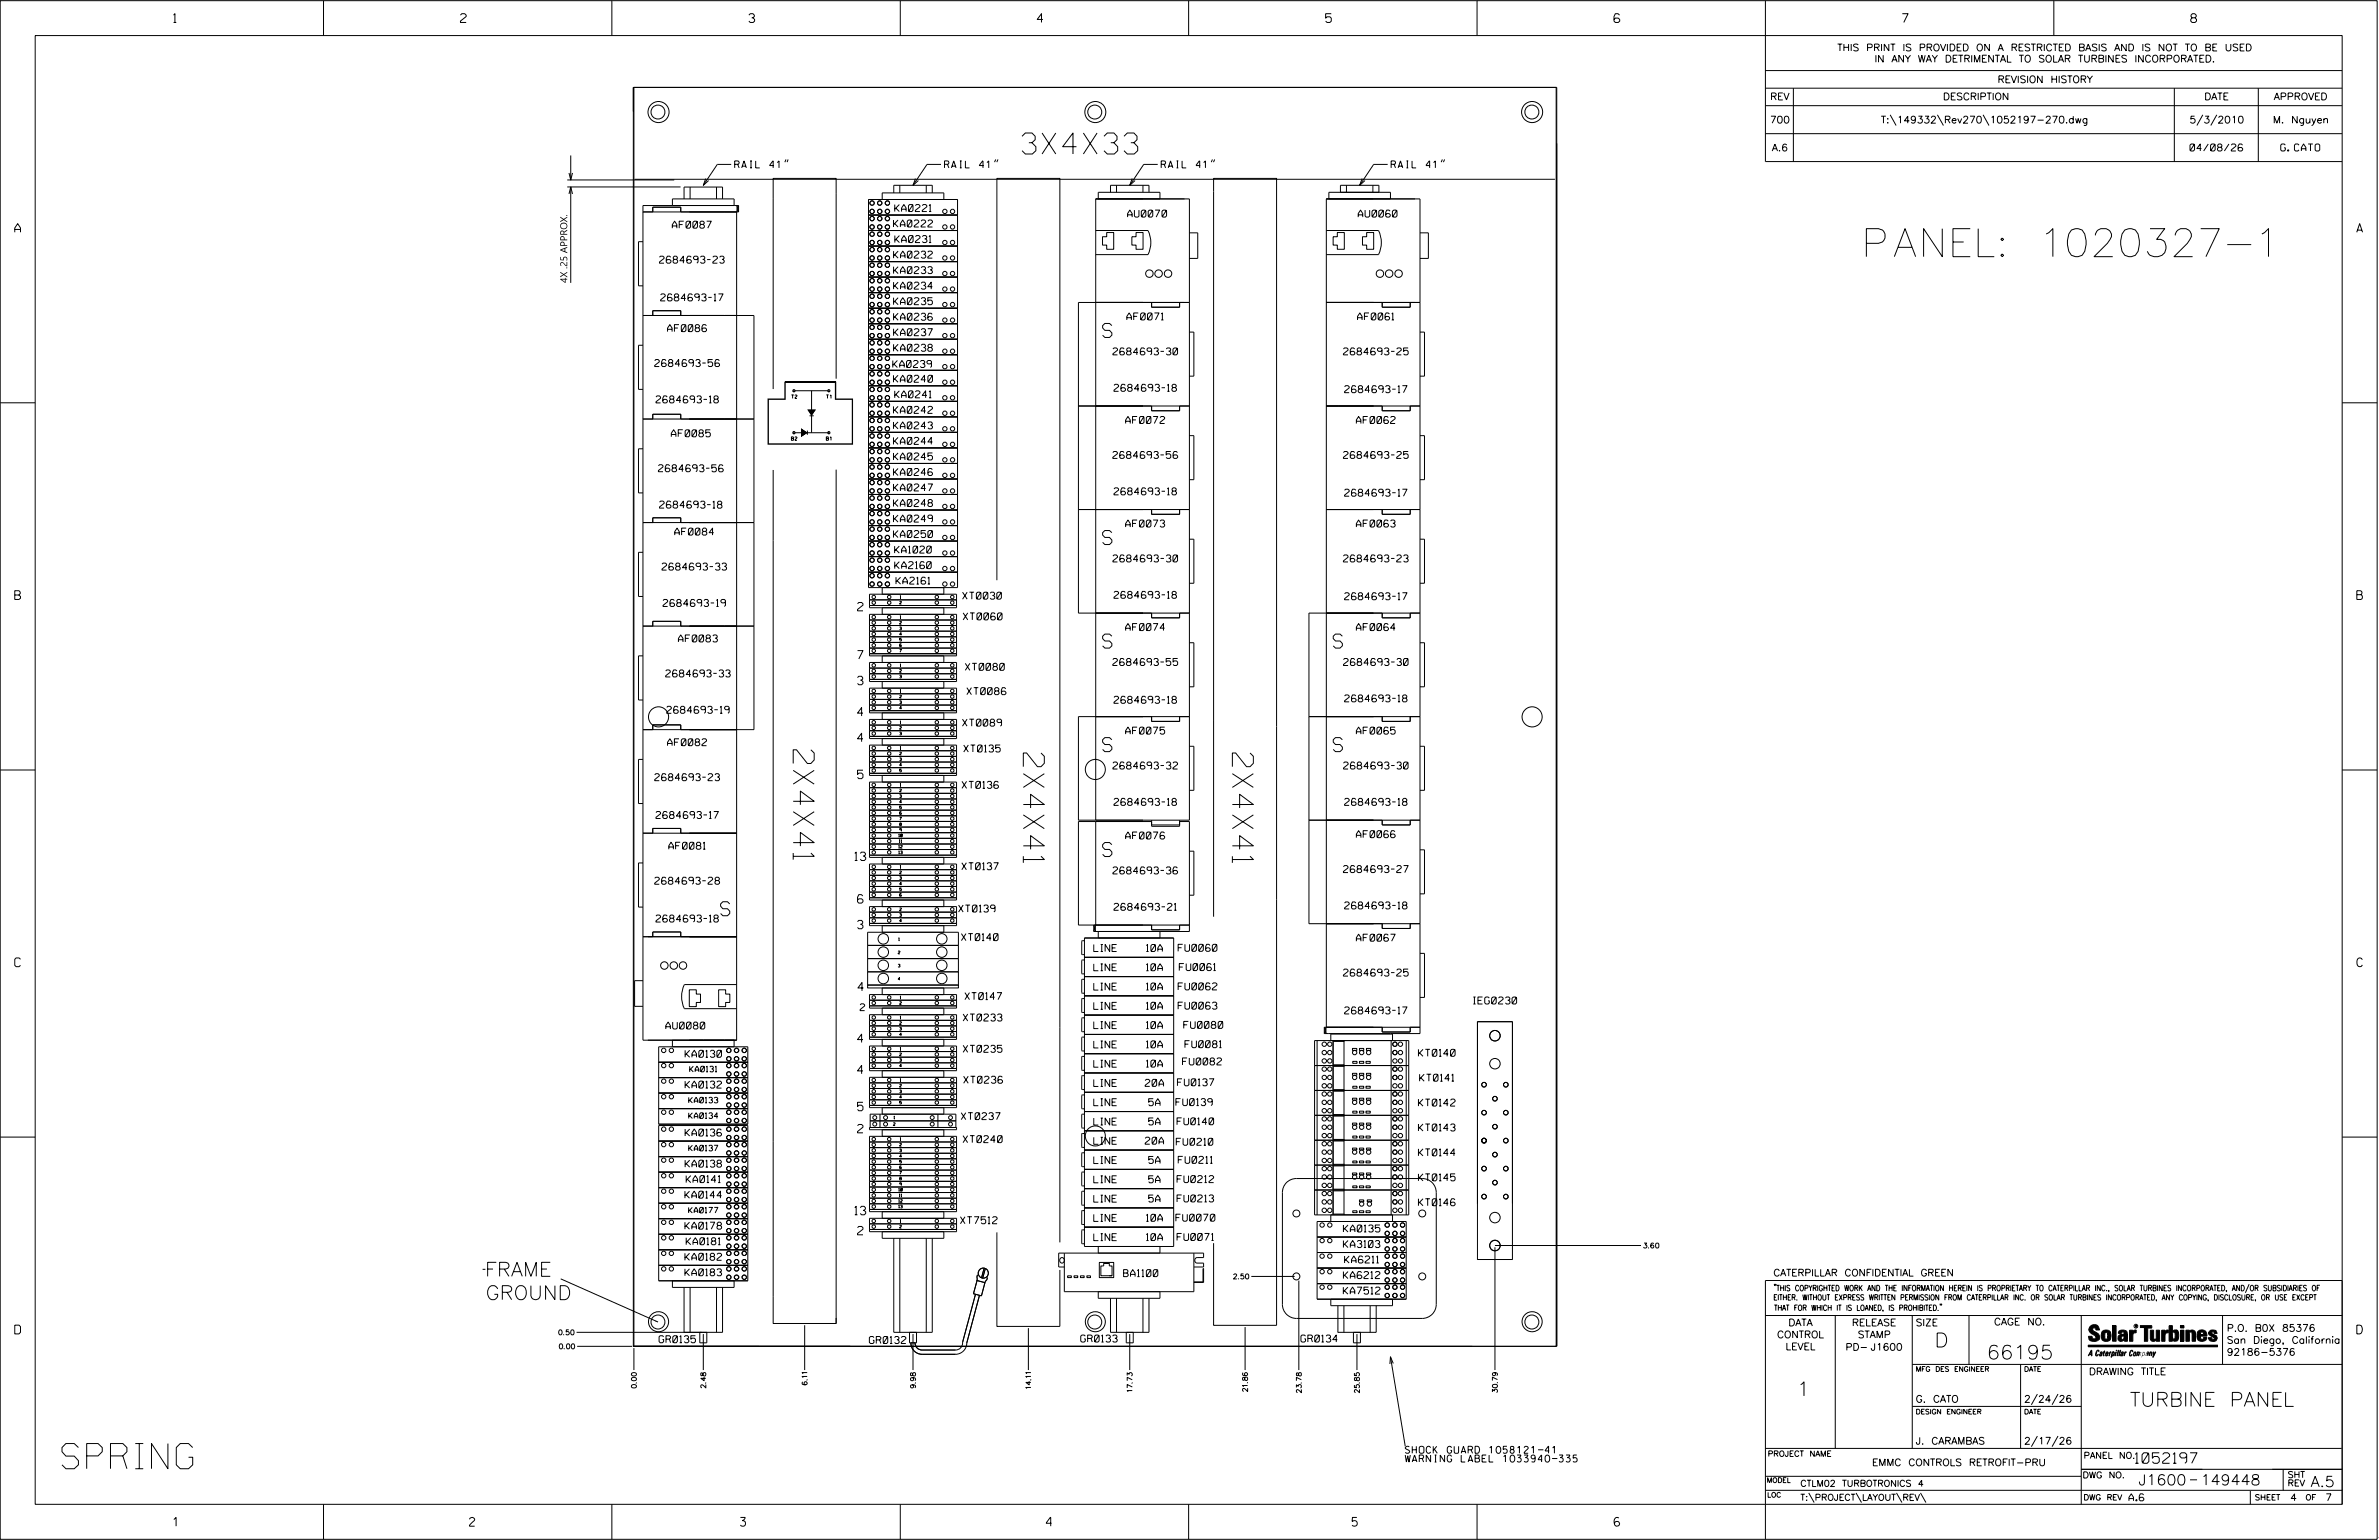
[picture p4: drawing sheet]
<svg xmlns="http://www.w3.org/2000/svg" width="864mm" height="559mm" viewBox="0 0 864 559" stroke-linecap="round" stroke-linejoin="round" font-family="sans-serif">
<defs><g id="words">
<text font-size="10.2" x="677.5" y="93.1">PANEL: 1020327-1</text>
<text font-size="9.1" x="22.5" y="533">SPRING</text>
<g font-size="7.6">
<text x="371" y="55.9">3X4X33</text>
<text x="287.9" y="272.1" transform="rotate(90 287.9 272.1)">2X4X41</text>
<text x="371.5" y="273.2" transform="rotate(90 371.5 273.2)">2X4X41</text>
<text x="447.4" y="273.2" transform="rotate(90 447.4 273.2)">2X4X41</text>
</g>
<g font-size="5.1">
<text x="400.3" y="122.4">S</text>
<text x="400.3" y="197.6">S</text>
<text x="400.3" y="235.1">S</text>
<text x="484" y="235.1">S</text>
<text x="400.3" y="272.7">S</text>
<text x="484" y="272.7">S</text>
<text x="400.3" y="310.8">S</text>
<text x="264.9" y="327.2" transform="rotate(-180 264.9 327.2)">S</text>
<text x="176.1" y="463.1">FRAME</text>
<text x="176.3" y="471.6">GROUND</text>
<text x="702.3" y="488.8">D</text>
<text x="721.2" y="493.2">66195</text>
<text x="652.2" y="506.5">1</text>
<text x="773.1" y="510.3">TURBINE PANEL</text>
</g>
<g font-size="3.8">
<text x="775.1" y="531">1052197</text>
<text x="776.3" y="538.9">J1600</text>
<text x="798.8" y="538.9">149448</text>
<text x="838.8" y="539.5">A.5</text>
</g>
<g font-size="3.2">
<text x="63" y="8.2">1</text>
<text x="167.2" y="8.2">2</text>
<text x="271.8" y="8.2">3</text>
<text x="376.5" y="8.2">4</text>
<text x="481.2" y="8.2">5</text>
<text x="690.6" y="8.2">7</text>
<text x="795.3" y="8.2">8</text>
<text x="5.4" y="84.3">A</text>
<text x="855.5" y="84.3">A</text>
<text x="5.4" y="217.5">B</text>
<text x="855.6" y="217.5">B</text>
<text x="5.4" y="350.8">C</text>
<text x="855.6" y="350.8">C</text>
<text x="5.4" y="484">D</text>
<text x="855.6" y="484">D</text>
<text x="62.8" y="553.8">1</text>
<text x="170.4" y="553.8">2</text>
<text x="268.8" y="553.8">3</text>
<text x="379.8" y="553.8">4</text>
<text x="490.8" y="553.8">5</text>
<text x="585.9" y="553.8">6</text>
</g>
<g font-size="3">
<text x="311.3" y="221.6">2</text>
<text x="311.3" y="239.1">7</text>
<text x="311.3" y="248.4">3</text>
<text x="311.3" y="259.8">4</text>
<text x="311.3" y="269.1">4</text>
<text x="311.3" y="282.5">5</text>
<text x="310.3" y="312.2">13</text>
<text x="311.3" y="337">3</text>
<text x="311.4" y="359.6">4</text>
<text x="311.3" y="378.3">4</text>
<text x="311.3" y="389.6">4</text>
<text x="311.3" y="403">5</text>
<text x="311.3" y="411.1">2</text>
<text x="310.3" y="440.8">13</text>
<text x="311.3" y="448.1">2</text>
</g>
<g font-size="2.5">
<text x="666.9" y="18.5">THIS PRINT IS PROVIDED ON A RESTRICTED BASIS AND IS NOT TO BE USED</text>
<text x="680.5" y="22.6">IN ANY WAY DETRIMENTAL TO SOLAR TURBINES INCORPORATED.</text>
<text x="725.1" y="30">REVISION HISTORY</text>
<text x="642.6" y="36.3">REV</text>
<text x="705.3" y="36.3">DESCRIPTION</text>
<text x="800.2" y="36.3">DATE</text>
<text x="825.4" y="36.3">APPROVED</text>
<text x="642.5" y="44.7">700</text>
<text x="682.8" y="44.7">T:\149332\Rev270\1052197-270.dwg</text>
<text x="794.8" y="44.7">5/3/2010</text>
<text x="825.1" y="44.7">M. Nguyen</text>
<text x="643.2" y="54.8">A.6</text>
<text x="795" y="54.8">04/08/26</text>
<text x="827.9" y="54.8">G. CATO</text>
<text x="266.7" y="60.9">RAIL 41&quot;</text>
<text x="342.8" y="60.9">RAIL 41&quot;</text>
<text x="421.5" y="60.9">RAIL 41&quot;</text>
<text x="505" y="60.9">RAIL 41&quot;</text>
<text x="324.8" y="76.8">KA0221</text>
<text x="244" y="82.8">AF0087</text>
<text x="324.4" y="82.4">KA0222</text>
<text x="409.3" y="78.8">AU0070</text>
<text x="493" y="78.8">AU0060</text>
<text x="324.8" y="88">KA0231</text>
<text x="239.4" y="95.5">2684693-23</text>
<text x="324.4" y="93.7">KA0232</text>
<text x="324.4" y="99.3">KA0233</text>
<text x="205.9" y="102.7" transform="rotate(-90 205.9 102.7)">4X .25 APPROX.</text>
<text x="324.4" y="104.9">KA0234</text>
<text x="239.8" y="109.2">2684693-17</text>
<text x="324.4" y="110.6">KA0235</text>
<text x="324.4" y="116.2">KA0236</text>
<text x="409.1" y="116.1">AF0071</text>
<text x="492.8" y="116.1">AF0061</text>
<text x="242.3" y="120.3">AF0086</text>
<text x="324.4" y="121.8">KA0237</text>
<text x="324.4" y="127.5">KA0238</text>
<text x="404" y="128.8">2684693-30</text>
<text x="487.7" y="128.8">2684693-25</text>
<text x="237.7" y="133">2684693-56</text>
<text x="324.1" y="133.3">KA0239</text>
<text x="324.4" y="138.7">KA0240</text>
<text x="404.4" y="142">2684693-18</text>
<text x="488.1" y="142.5">2684693-17</text>
<text x="238.1" y="146.2">2684693-18</text>
<text x="324.4" y="150">KA0242</text>
<text x="324.8" y="144.4">KA0241</text>
<text x="324.4" y="155.6">KA0243</text>
<text x="408.6" y="153.7">AF0072</text>
<text x="492.4" y="153.7">AF0062</text>
<text x="243.7" y="158.5">AF0085</text>
<text x="324.4" y="161.3">KA0244</text>
<text x="324.4" y="166.9">KA0245</text>
<text x="404" y="166.4">2684693-56</text>
<text x="487.7" y="166.4">2684693-25</text>
<text x="239" y="171.2">2684693-56</text>
<text x="324.4" y="172.5">KA0246</text>
<text x="324.4" y="178.2">KA0247</text>
<text x="404.4" y="179.5">2684693-18</text>
<text x="239.4" y="184.3">2684693-18</text>
<text x="324.4" y="183.8">KA0248</text>
<text x="488.1" y="180.1">2684693-17</text>
<text x="324.4" y="189.4">KA0249</text>
<text x="408.6" y="191.2">AF0073</text>
<text x="492.4" y="191.2">AF0063</text>
<text x="244.9" y="194.2">AF0084</text>
<text x="324.4" y="195.1">KA0250</text>
<text x="324.8" y="200.7">KA1020</text>
<text x="404" y="203.9">2684693-30</text>
<text x="487.7" y="203.9">2684693-23</text>
<text x="240.3" y="206.9">2684693-33</text>
<text x="324.8" y="206.3">KA2160</text>
<text x="325.2" y="212">KA2161</text>
<text x="240.7" y="220.1">2684693-19</text>
<text x="349.4" y="217.4">XT0030</text>
<text x="404.4" y="217.1">2684693-18</text>
<text x="488.1" y="217.6">2684693-17</text>
<text x="349.6" y="224.9">XT0060</text>
<text x="246.3" y="232.9">AF0083</text>
<text x="408.6" y="228.8">AF0074</text>
<text x="492.4" y="228.8">AF0064</text>
<text x="241.7" y="245.6">2684693-33</text>
<text x="350.4" y="243.2">XT0080</text>
<text x="404" y="241.5">2684693-55</text>
<text x="487.7" y="241.5">2684693-30</text>
<text x="351" y="252.1">XT0086</text>
<text x="404.4" y="255.2">2684693-18</text>
<text x="488.1" y="254.7">2684693-18</text>
<text x="242" y="258.8">2684693-19</text>
<text x="349.4" y="263.5">XT0089</text>
<text x="408.6" y="266.4">AF0075</text>
<text x="492.4" y="266.4">AF0065</text>
<text x="242.3" y="270.6">AF0082</text>
<text x="349.8" y="272.9">XT0135</text>
<text x="404" y="279.1">2684693-32</text>
<text x="487.7" y="279.1">2684693-30</text>
<text x="237.7" y="283.3">2684693-23</text>
<text x="349.2" y="286.1">XT0136</text>
<text x="404.4" y="292.3">2684693-18</text>
<text x="488.1" y="292.3">2684693-18</text>
<text x="238.1" y="297">2684693-17</text>
<text x="408.6" y="304.4">AF0076</text>
<text x="492.4" y="303.9">AF0066</text>
<text x="242.8" y="308.2">AF0081</text>
<text x="349.2" y="315.6">XT0137</text>
<text x="404" y="317.1">2684693-36</text>
<text x="487.7" y="316.6">2684693-27</text>
<text x="237.7" y="320.9">2684693-28</text>
<text x="488.1" y="329.8">2684693-18</text>
<text x="238.1" y="334.6">2684693-18</text>
<text x="348" y="330.9">XT0139</text>
<text x="404.4" y="330.3">2684693-21</text>
<text x="349" y="341.3">XT0140</text>
<text x="492.4" y="341.5">AF0067</text>
<text x="397" y="345.3">LINE</text>
<text x="416.2" y="345.2">10A</text>
<text x="427.7" y="345.2">FU0060</text>
<text x="397" y="352.3">LINE</text>
<text x="416.2" y="352.2">10A</text>
<text x="428.1" y="352.2">FU0061</text>
<text x="397" y="359.3">LINE</text>
<text x="416.2" y="359.2">10A</text>
<text x="427.7" y="359.2">FU0062</text>
<text x="487.7" y="354.2">2684693-25</text>
<text x="350.3" y="362.7">XT0147</text>
<text x="534.9" y="364.3">IEG0230</text>
<text x="312.2" y="366.7">2</text>
<text x="349.6" y="370.5">XT0233</text>
<text x="397" y="366.3">LINE</text>
<text x="416.2" y="366.2">10A</text>
<text x="427.7" y="366.2">FU0063</text>
<text x="488.1" y="367.9">2684693-17</text>
<text x="241.7" y="373.4">AU0080</text>
<text x="397" y="373.2">LINE</text>
<text x="416.2" y="373.2">10A</text>
<text x="429.7" y="373.2">FU0080</text>
<text x="248.7" y="383.7">KA0130</text>
<text x="349.6" y="381.8">XT0235</text>
<text x="397" y="380.2">LINE</text>
<text x="416.2" y="380.2">10A</text>
<text x="430.1" y="380.2">FU0081</text>
<text x="514.9" y="383.3">KT0140</text>
<text x="397" y="387.2">LINE</text>
<text x="416.2" y="387.2">10A</text>
<text x="429.2" y="386.4">FU0082</text>
<text x="248.7" y="394.8">KA0132</text>
<text x="349.8" y="393.1">XT0236</text>
<text x="397" y="394.2">LINE</text>
<text x="415.7" y="394.2">20A</text>
<text x="427.4" y="394">FU0137</text>
<text x="515.3" y="392.3">KT0141</text>
<text x="397" y="401.2">LINE</text>
<text x="417" y="401.2">5A</text>
<text x="426.9" y="401.2">FU0139</text>
<text x="514.9" y="401.4">KT0142</text>
<text x="348.9" y="406.3">XT0237</text>
<text x="248.7" y="412.2">KA0136</text>
<text x="397" y="408.2">LINE</text>
<text x="417" y="408.2">5A</text>
<text x="427.3" y="408.1">FU0140</text>
<text x="514.9" y="410.4">KT0143</text>
<text x="349.6" y="414.6">XT0240</text>
<text x="397" y="415.2">LINE</text>
<text x="415.7" y="415.2">20A</text>
<text x="427" y="415.6">FU0210</text>
<text x="514.9" y="419.4">KT0144</text>
<text x="248.7" y="423.5">KA0138</text>
<text x="397" y="422.2">LINE</text>
<text x="417" y="422.2">5A</text>
<text x="427.7" y="422.1">FU0211</text>
<text x="249.1" y="429.1">KA0141</text>
<text x="397" y="429.2">LINE</text>
<text x="417" y="429.2">5A</text>
<text x="427.3" y="429.1">FU0212</text>
<text x="514.9" y="428.5">KT0145</text>
<text x="248.7" y="434.8">KA0144</text>
<text x="397" y="436.2">LINE</text>
<text x="417" y="436.2">5A</text>
<text x="427.3" y="436.1">FU0213</text>
<text x="514.9" y="437.5">KT0146</text>
<text x="397" y="443.2">LINE</text>
<text x="416.2" y="443.2">10A</text>
<text x="426.8" y="443.1">FU0070</text>
<text x="248.7" y="446">KA0178</text>
<text x="348.6" y="444">XT7512</text>
<text x="487.7" y="447">KA0135</text>
<text x="249.1" y="451.7">KA0181</text>
<text x="397" y="450.2">LINE</text>
<text x="416.2" y="450.2">10A</text>
<text x="427.3" y="450.1">FU0071</text>
<text x="487.7" y="452.7">KA3103</text>
<text x="248.7" y="457.3">KA0182</text>
<text x="488.1" y="458.3">KA6211</text>
<text x="248.7" y="462.9">KA0183</text>
<text x="407.9" y="463.2">BA1100</text>
<text x="487.7" y="463.9">KA6212</text>
<text x="643.8" y="463">CATERPILLAR CONFIDENTIAL GREEN</text>
<text x="487.6" y="469.6">KA7512</text>
<text x="645.1" y="485.5">CONTROL</text>
<text x="649.2" y="481.1">DATA</text>
<text x="672.3" y="481.1">RELEASE</text>
<text x="674.4" y="485.5">STAMP</text>
<text x="695.4" y="481.1">SIZE</text>
<text x="723.8" y="480.8">CAGE NO.</text>
<text x="808.4" y="483.1">P.O. B0X 85376</text>
<text x="239.2" y="487.2">GR0135</text>
<text x="315.6" y="487.5">GR0132</text>
<text x="392.3" y="487">GR0133</text>
<text x="472.3" y="487">GR0134</text>
<text x="648.2" y="489.8">LEVEL</text>
<text x="669.9" y="490">PD- J1600</text>
<text x="808.4" y="487.5">San Diego, California</text>
<text x="808.4" y="491.8">92186-5376</text>
<text x="758.3" y="498.9">DRAWING TITLE</text>
<text x="695.4" y="508.9">G. CATO</text>
<text x="734.8" y="508.9">2/24/26</text>
<text x="510.1" y="527.3">SHOCK GUARD 1058121-41</text>
<text x="695.4" y="524.1">J. CARAMBAS</text>
<text x="734.8" y="524.1">2/17/26</text>
<text x="510.1" y="530.5">WARNING LABEL 1033940-335</text>
<text x="679.6" y="531.9">EMMC CONTROLS RETROFIT-PRU</text>
<text x="772.8" y="544.6">A.6</text>
<text x="831.4" y="544.6">4</text>
<text x="844.1" y="544.6">7</text>
</g>
<g font-size="2.3">
<text x="756.4" y="529.2">PANEL NO.</text>
<text x="653.5" y="539.4">CTLM02 TURBOTRONICS 4</text>
<text x="756" y="536.3">DWG NO.</text>
<text x="830.4" y="539.3">REV</text>
<text x="830.4" y="536.2">SHT</text>
<text x="653.5" y="544.5">T:\PROJECT\LAYOUT\REV\</text>
</g>
<g font-size="2">
<text x="250.4" y="388.9">KA0131</text>
<text x="250" y="400.2">KA0133</text>
<text x="250" y="405.8">KA0134</text>
<text x="250" y="417.6">KA0137</text>
<text x="250" y="440.1">KA0177</text>
<text x="643.8" y="468.4">&quot;THIS COPYRIGHTED WORK AND THE INFORMATION HEREIN IS PROPRIETARY TO CATERPILLAR INC., SOLAR TURBINES INCORPORATED, AND/OR SUBSIDIARIES OF</text>
<text x="643.8" y="471.8">EITHER. WITHOUT EXPRESS WRITTEN PERMISSION FROM CATERPILLAR INC. OR SOLAR TURBINES INCORPORATED, ANY COPYING, DISCLOSURE, OR USE EXCEPT</text>
<text x="644" y="475.6">THAT FOR WHICH IT IS LOANED, IS PROHIBITED.&quot;</text>
<text x="641.7" y="528.5">PROJECT NAME</text>
<text x="756.3" y="544.3">DWG REV</text>
<text x="818.5" y="544.3">SHEET</text>
<text x="836.9" y="544.3">OF</text>
</g>
<g font-size="1.8">
<text x="596.6" y="452.9">3.60</text>
<text x="447.8" y="464.1">2.50</text>
<text x="202.8" y="484.4">0.50</text>
<text x="203" y="489.4">0.00</text>
<text x="695.4" y="497.6">MFG DES ENGINEER</text>
<text x="734.8" y="497.6">DATE</text>
<text x="231" y="503.6" transform="rotate(-90 231 503.6)">0.00</text>
<text x="256.2" y="503.6" transform="rotate(-90 256.2 503.6)">2.48</text>
<text x="293" y="502.5" transform="rotate(-90 293 502.5)">6.11</text>
<text x="332.3" y="503.6" transform="rotate(-90 332.3 503.6)">9.98</text>
<text x="374.2" y="503.9" transform="rotate(-90 374.2 503.9)">14.11</text>
<text x="411" y="505" transform="rotate(-90 411 505)">17.73</text>
<text x="452.9" y="504.9" transform="rotate(-90 452.9 504.9)">21.86</text>
<text x="472.4" y="505.4" transform="rotate(-90 472.4 505.4)">23.78</text>
<text x="493.5" y="505.4" transform="rotate(-90 493.5 505.4)">25.85</text>
<text x="543.6" y="505.3" transform="rotate(-90 543.6 505.3)">30.79</text>
<text x="695.4" y="513.1">DESIGN ENGINEER</text>
<text x="734.8" y="513.1">DATE</text>
<text x="641.3" y="538">MODEL</text>
<text x="641.5" y="543.3">LOC</text>
</g>
<g font-size="1.3">
<text x="287.3" y="144.6">T2</text>
<text x="300" y="144.6">T1</text>
<text x="287.3" y="159.8">B2</text>
<text x="300" y="159.8">B1</text>
</g>
<g font-size="1">
<text x="326.6" y="219.2">2</text>
<text x="326.7" y="217.2">1</text>
<text x="326.6" y="226.5">2</text>
<text x="326.7" y="224.4">1</text>
<text x="326.6" y="228.5">3</text>
<text x="326.6" y="230.6">4</text>
<text x="326.6" y="232.6">5</text>
<text x="326.6" y="236.7">7</text>
<text x="326.6" y="244">2</text>
<text x="326.6" y="246">3</text>
<text x="326.7" y="241.9">1</text>
<text x="326.7" y="251.2">1</text>
<text x="326.6" y="253.3">2</text>
<text x="326.6" y="255.3">3</text>
<text x="326.6" y="257.4">4</text>
<text x="326.7" y="262.6">1</text>
<text x="326.6" y="264.6">2</text>
<text x="326.6" y="266.7">3</text>
<text x="326.6" y="273.9">2</text>
<text x="326.6" y="276">3</text>
<text x="326.7" y="271.9">1</text>
<text x="326.6" y="278">4</text>
<text x="326.6" y="280.1">5</text>
<text x="326.6" y="287.3">2</text>
<text x="326.7" y="285.3">1</text>
<text x="326.6" y="289.4">3</text>
<text x="326.6" y="291.4">4</text>
<text x="326.6" y="293.5">5</text>
<text x="326.6" y="295.5">6</text>
<text x="326.6" y="297.6">7</text>
<text x="326.6" y="299.6">8</text>
<text x="326.2" y="303.7">10</text>
<text x="326.4" y="305.7">11</text>
<text x="326.6" y="301.6">9</text>
<text x="326.2" y="307.8">12</text>
<text x="326.2" y="309.8">13</text>
<text x="326.6" y="317.1">2</text>
<text x="326.7" y="315">1</text>
<text x="326.6" y="319.1">3</text>
<text x="326.6" y="321.2">4</text>
<text x="326.6" y="323.2">5</text>
<text x="326.6" y="330.5">2</text>
<text x="326.6" y="332.5">3</text>
<text x="326.6" y="334.6">4</text>
<text x="326.2" y="341.3">1</text>
<text x="326" y="346.1">2</text>
<text x="326" y="350.9">3</text>
<text x="326" y="355.7">4</text>
<text x="326.6" y="364.5">2</text>
<text x="326.7" y="362.4">1</text>
<text x="326.6" y="371.7">2</text>
<text x="326.7" y="369.7">1</text>
<text x="326.6" y="373.8">3</text>
<text x="326.6" y="375.8">4</text>
<text x="326.6" y="383.1">2</text>
<text x="326.7" y="381.1">1</text>
<text x="326.6" y="385.1">3</text>
<text x="326.6" y="387.2">4</text>
<text x="326.6" y="394.5">2</text>
<text x="326.7" y="392.4">1</text>
<text x="326.6" y="396.5">3</text>
<text x="326.6" y="398.5">4</text>
<text x="326.6" y="400.6">5</text>
<text x="324.5" y="406">1</text>
<text x="324.3" y="408.4">2</text>
<text x="326.7" y="413.9">1</text>
<text x="326.6" y="415.9">2</text>
<text x="326.6" y="417.9">3</text>
<text x="326.6" y="420">4</text>
<text x="326.6" y="422">5</text>
<text x="326.6" y="424.1">6</text>
<text x="326.6" y="428.1">8</text>
<text x="326.6" y="430.2">9</text>
<text x="326.2" y="432.2">10</text>
<text x="326.2" y="436.3">12</text>
<text x="326.4" y="434.3">11</text>
<text x="326.2" y="438.3">13</text>
<text x="326.7" y="443.6">1</text>
<text x="326.6" y="445.6">2</text>
</g>
<text font-size=".9" x="775.1" y="481.7">R</text>
</g></defs>
<g fill="#000">
<path d="M285 138.5h18.3v.5h-18.3zM290.8 155.5l2.3 1.5-2.3 1.5zM293.1 148.6h3.1l-1.6 2.3zM238 479.1l.9 .6-1.1-.3zM768.1 490.5l-.4 1.5zM768.2 489.9h.3l-.1 .2h-.2zM769 489.9l-.5 2.1zM769.7 489.9l-.6 2.1zM791.5 481h1.3v.9h-1.3zM791.5 482.7h1.3v4h-1.3zM758 488.1h47.1v.6h-47.1z"/>
<path d="M284.7 138.5h18.9l-.5 .5h-17.9v6.1h-6.1v15.8h30.1v-15.8h-6.1v-6.1l.5-.5v6.1h6.1v16.8h-31.1v-16.8h6.1z" fill-rule="evenodd"/>
<path d="M287.6 141.8h1.2a.62 .62 0 0 1-.6 .6 .62 .62 0 0 1-.6-.6z" fill-rule="evenodd"/>
<path d="M287.6 157h1.2a.62 .62 0 0 1-.6 .6 .62 .62 0 0 1-.6-.6z" fill-rule="evenodd"/>
<path d="M287.8 141.4l.6-.2 .4 .6h-1.2z" fill-rule="evenodd"/>
<path d="M287.8 156.6l.6-.2 .4 .6h-1.2z" fill-rule="evenodd"/>
<path d="M300.3 157h1.2a.6 .6 0 0 1-.6 .6 .6 .6 0 0 1-.6-.6z" fill-rule="evenodd"/>
<path d="M300.3 141.8h1.2a.6 .6 0 0 1-.6 .6 .6 .6 0 0 1-.6-.6z" fill-rule="evenodd"/>
<path d="M300.5 156.6l.6-.2 .4 .6h-1.2z" fill-rule="evenodd"/>
<path d="M300.5 141.4l.6-.2 .4 .6h-1.2z" fill-rule="evenodd"/>
<path d="M759.2 489.9l-1.2 2.1 .5-.5h.7v.5h.2zM759.2 490.1v1.2h-.7z" fill-rule="evenodd"/>
<path d="M758.6 481.4a2.02 2.02 0 0 1 3.1-.1l.5 1.3h-1.3l-.2-.6-.4-.2-.6 .1-.1 .4 .4 .7a2.46 2.46 0 0 1 2.2 2.9 2.83 2.83 0 0 1-3.8 .3l-.3-1.3h1.3l.2 .7 .6 .3 .5-.2 .2-.5-.4-.6-1.9-1.2-.4-.9z" fill-rule="evenodd"/>
<path d="M761.3 490l.3-.2 .4 .3-.1 .3-.3-.4-.4 .3-.3 1.6h.4l.4-.5-.3 .6-.4 .1-.3-.4z" fill-rule="evenodd"/>
<path d="M762.6 490.6l.5-.1-.1 1.4h-.9a.74 .74 0 0 1 .9-.8l-.6 .3-.2 .5 .5-.1 .3-.6v-.5l-.7 .2z" fill-rule="evenodd"/>
<path d="M763.6 490.5l.4-.4 .2 .6h-.3l-.3 .9 .2 .4-.3-.1z" fill-rule="evenodd"/>
<path d="M764.8 490.5l.5 .3-.1 .5h-.6l.6-.2v-.3l-.4-.1-.3 1.2h.4l.3-.4-.6 .6-.3-.2v-.4z" fill-rule="evenodd"/>
<path d="M763 483.2a2.17 2.17 0 0 1 3.1 0l.3 1.4-.3 1.5a2.17 2.17 0 0 1-3.1 0l-.3-1.5zM764.1 483.7v2.1l.5 .2 .4-.2v-2.2l-.4-.3z" fill-rule="evenodd"/>
<path d="M766 490.5v.3l.4-.1-.4 .2-.5 1.1z" fill-rule="evenodd"/>
<path d="M766.8 490.5l-.5 2 .3-.6a.71 .71 0 0 0 .9-.5 .71 .71 0 0 0-.4-.9zM767 490.8l.5 .1-.3 .8-.4 .2z" fill-rule="evenodd"/>
<path d="M766.9 481h1.3v5.7h-1.3z" fill-rule="evenodd"/>
<path d="M770.1 490.6l.6-.1 .2 .3-.4 1.2-.5 .1-.2-.5 .3-.5h.5l-.7 .5v.3l.4-.1 .4-.9-.5-.2-.2 .2z" fill-rule="evenodd"/>
<path d="M769.4 482.8l-.5 1h1.2l.1-.4h.8v.8l-1.5 .1a1.41 1.41 0 0 0 0 2.4l.5 .1 1.1-.7 .1 .6h1.1v-2.8a1.79 1.79 0 0 0-2.4-1.2zM770.3 484.8h.7l-.1 1-.5 .3-.4-.7z" fill-rule="evenodd"/>
<path d="M771.4 490.5l.1 .3 .4-.3-.9 1.5z" fill-rule="evenodd"/>
<path d="M773 482.7h1.2v.5l.5-.5 .7-.1v1h-.6l-.5 .4-.1 2.7h-1.2z" fill-rule="evenodd"/>
<path d="M773.3 490.3l.6-.4 .4 .2-.1 .4-.3-.4a1.28 1.28 0 0 0-.5 1.8l.6-.4-.3 .5h-.6z" fill-rule="evenodd"/>
<path d="M774.7 490.8l-.2 1.1h.7a.96 .96 0 0 0 0-1.4zM774.8 490.9h.5l-.1 .6-.5 .4-.2-.2z" fill-rule="evenodd"/>
<path d="M776 490.5v.3l.4-.3 .2 .3 .7-.2-.3 1.4v-1.3l-.6 1.3v-1.3l-.8 1.3z" fill-rule="evenodd"/>
<path d="M776.8 481h4.3v.9h-1.5v4.8h-1.3v-4.8h-1.5z" fill-rule="evenodd"/>
<path d="M777.9 490.5l-.5 2 .3-.6a.71 .71 0 0 0 .9-.5 .71 .71 0 0 0-.4-.9zM778.1 490.8l.3-.1 .1 .4-.5 .8-.2-.5z" fill-rule="evenodd"/>
<path d="M779.3 490.6l.6-.1-.3 1.5-.7-.1a.67 .67 0 0 1 .8-.8l-.6 .3-.1 .5 .4-.1 .4-.9-.4-.2-.3 .2z" fill-rule="evenodd"/>
<path d="M780.5 490.5l.1 .3 .3-.3 .3 .2-.3 1.3v-1.3l-.8 1.3z" fill-rule="evenodd"/>
<path d="M780.6 482.7h1.2v2.7l.1 .4 .4 .3 .4-.7v-2.7h1.2l.1 4h-1.3v-.5l-1.1 .6-.7-.3-.3-.7z" fill-rule="evenodd"/>
<path d="M781.6 490.5l.2 1.3 .8-1.3-1.2 2z" fill-rule="evenodd"/>
<path d="M784.7 482.7h1.2v.5l.5-.5 .7-.1v1h-.5l-.6 .4-.1 2.7h-1.2z" fill-rule="evenodd"/>
<path d="M787.4 481h1.2v2a1.4 1.4 0 0 1 2.2 .2l.1 1.4-.4 1.9-1.5 .1-.4-.5v-1l.5 .9 .5-.3v-2.1l-.5-.4-.5 .7v2.8h-1.2z" fill-rule="evenodd"/>
<path d="M793.5 482.7h1.3v.4a1.29 1.29 0 0 1 2.2 .3v3.3h-1.2l-.3-3.4-.7 .2v3.2h-1.3z" fill-rule="evenodd"/>
<path d="M797.7 483.2a1.92 1.92 0 0 1 2.4-.5 1.92 1.92 0 0 1 1 2.1h-2.3v.8l.6 .5 .5-.3v-.5h1.2a1.83 1.83 0 0 1-2.1 1.4 1.83 1.83 0 0 1-1.5-2.1zM799.1 483.4l-.3 .8h1.1l-.2-.8z" fill-rule="evenodd"/>
<path d="M801.9 483.2a1.94 1.94 0 0 1 3 .1v.5h-1.2l-.2-.6-.5 .1-.1 .3 .1 .3 1.8 .9a1.2 1.2 0 0 1 .1 1.3 1.2 1.2 0 0 1-1.2 .7l-1.6-.4-.4-1h1.2l.1 .4 .4 .3 .5-.5a3.3 3.3 0 0 1-2.2-1.9z" fill-rule="evenodd"/>
<circle cx="761.4" cy="492" r=".07"/>
<circle cx="762.2" cy="485.1" r=".07"/>
<circle cx="769.3" cy="492" r=".07"/>
<circle cx="773.1" cy="486.7" r=".07"/>
<circle cx="791.5" cy="486.7" r=".07"/>
<circle cx="791.5" cy="481" r=".07"/>
<circle cx="794.8" cy="486.7" r=".07"/>
</g>
<g fill="none" stroke="#000" stroke-width=".36">
<path d="M.1 .2h862.8v558.4h-862.8zM12.8 12.9h837.4v533h-837.4zM117.4 .2v12.7M222.1 .2v12.7M326.8 .2v12.7M431.5 .2v12.7M536.2 .2v12.7M587.9 5.5l-.5-.5h-1l-.5 1v1.7l.5 .4h1l.6-.4v-.6l-.6-.5h-1l-.5 .5M640.9 .2v58.4h209.3M745.6 .2v12.7M229.9 31.7v456.8h335v-456.8h-335v8.8M640.9 25.6h209.3"/>
<path d="M640.9 32h209.3M640.9 38.3h209.3M651 32v26.6M789.3 32v26.6M819.8 32v26.6M207.2 56.4v8.9M265.4 59.7h-5l-5.1 7.5M285.3 57.9l-.4 .9M286.1 57.9l-.4 .9M341.6 59.7h-5.1l-5.1 7.5M361.5 57.9l-.5 .9M362.3 57.9l-.5 .9"/>
<path d="M420.3 59.7h-5.1l-5.1 7.5M440.1 57.9l-.4 .9M440.9 57.9l-.4 .9M503.7 59.7h-5l-5.1 7.5M523.6 57.9l-.4 .9M524.4 57.9l-.4 .9M640.9 48.5h209.3M686.2 41.7l2.1 3.8M703.3 41.7l2.2 3.8M719.9 41.7l2.1 3.8M799.6 41.7l-2.1 3.8M804.7 41.7l-2.2 3.8"/>
<path d="M205.9 67.8h41.2M205.9 65.3h38.9M206.6 62.8l.6 2.5 .6-2.5M206.6 70.4l.6-2.6 .6 2.6M207.2 67.8v34.9M230.4 65.1h334M233.4 76.9h34.7M237 76.9v-1.7h10.1v1.7M248.3 72.2v-4.3h14v4.3M250.5 67.9v4.3M256.2 64.8l-.9 2.4 1.9-1.7M260.1 67.9v4.3"/>
<path d="M266.5 74.6v-2.4h-22.4v2.4M268.1 74.6v2.3M268.1 74.6h-34.7v302.8h34v-300.5M268.1 74.6l-.6 2.3v-2.3l.6 2.3M315.3 78h32.3M315.3 72.4h32.3v140.8h-32.3zM320.3 72.4v-2.4h22.3v2.4M324.4 70v-2.8h14v2.8M326.6 67.2v2.8M332.3 64.8l-.9 2.4 2-1.7M336.2 67.2v2.8M398.7 72.2v-2.4h22.4v2.4"/>
<path d="M403.1 69.8v-2.6h14v2.6M405.3 67.2v2.6M411 64.8l-.9 2.4 1.9-1.7M414.9 67.2v2.6M482.4 72.2v-2.4h22.4v2.4M486.6 69.8v-2.6h14v2.6M488.8 67.2v2.6M494.5 64.8l-.9 2.4 1.9-1.7M498.4 67.2v2.6M233.4 87.7h-1.6v16h1.6M315.3 83.6h32.3M315.3 89.3h32.3"/>
<path d="M315.3 94.9h32.3M397.8 83.6h18.9a9.9 9.9 0 0 1 0 8.8h-18.9M401.7 84.4h2.6v6.1h-2.6v-1.6h-1.5v-3h1.5zM412.4 84.4h2.5v6.1h-2.5v-1.6h-1.5v-3h1.5zM431.8 84.5h3v9.3h-3M481.5 83.6h18.9a9.9 9.9 0 0 1 0 8.8h-18.9M485.5 84.4h2.5v6.1h-2.5v-1.6h-1.6v-3h1.6zM496.1 84.4h2.6v6.1h-2.6v-1.6h-1.5v-3h1.5zM515.5 84.5h3v9.3h-3M233.4 114.5h40.3v150.3h-40.3M237 114.5v-1.8h10.1v1.8M315.3 106.2h32.3"/>
<path d="M315.3 111.8h32.3M315.3 117.5h32.3M315.3 100.5h32.3M418 109.7v1.8h10.2v-1.8M431.8 109.7h-40.3v112.8h40.3M481.5 109.7h34M501.8 109.7v1.8h10.1v-1.8M233.4 125.3h-1.6v16h1.6M303.5 137.4v-72.7h-22.8v76.5M315.3 140h32.3M315.3 123.1h32.3M315.3 128.7h32.3"/>
<path d="M315.3 134.4h32.3M431.8 120.5h1.6v16h-1.6M515.5 120.5h1.6v16h-1.6M.1 146.2h12.7M233.4 152h40.3M237 152v-1.7h10.1v1.7M288.5 157h12.1M288.5 141.8h12.1M293.1 156.2v1.6M293.9 150.9h1.5M294.6 141.8v15.2M315.3 145.6h32.3"/>
<path d="M315.3 151.3h32.3M315.3 156.9h32.3M391.5 147.3h40.3M418 147.3v1.7h10.2v-1.7M431.8 158.1h1.6v16h-1.6M481.5 147.3h34M501.8 147.3v1.7h10.1v-1.7M515.5 158.1h1.6v16h-1.6M850.2 146.2h12.7M233.4 162.8h-1.6v16.1h1.6M280.7 170.5v309.7h22.8v-2M303.5 170.4v309.8"/>
<path d="M315.3 162.5h32.3M315.3 168.2h32.3M315.3 173.8h32.3M315.3 179.4h32.3M233.4 189.6h40.3M237 189.6v-1.7h10.1v1.7M315.3 185.1h32.3M315.3 190.7h32.3M315.3 196.3h32.3M391.5 184.9h40.3M418 184.9v1.7h10.2v-1.7M431.8 195.7h1.6v15.9h-1.6"/>
<path d="M481.5 184.9h34M501.8 184.9v1.7h10.1v-1.7M515.5 195.7h1.6v15.9h-1.6M233.4 200.4h-1.6v16h1.6M315.3 202h32.3M315.3 207.6h32.3M315.6 219.7h31.6M315.6 215.6h31.6v4.9h-31.6zM315.6 217.7h31.6M320.3 213.2v2.4M342.6 213.2v2.4M361.9 210.5v-145.8h22.8v386.1"/>
<path d="M233.4 238h-1.6v16h1.6M233.4 227.2h40.3M237 227.2v-1.7h10.1v1.7M315.6 237.2h31.6M315.6 222.9h31.6v15.1h-31.6zM315.6 225h31.6M315.6 227h31.6M315.6 229h31.6M315.6 231.1h31.6M315.6 233.1h31.6M315.6 235.2h31.6M320.3 220.5v2.4"/>
<path d="M320.3 238v2.4M327.2 233.8l-.5-.2-.1 .4v.5l.5 .1v-.5l-.5 .2M342.6 220.5v2.4M342.6 238v2.4M418 222.5v1.7h10.2v-1.7M431.8 233.2h1.6v16h-1.6M501.8 222.5v1.7h10.1v-1.7M515.5 222.5h-40.3v112.7h40.3M515.5 233.2h1.6v16h-1.6M315.6 246.5h31.6M315.6 257.9h31.6M315.6 240.4h31.6v6.9h-31.6z"/>
<path d="M315.6 249.7h31.6v9h-31.6zM315.6 242.4h31.6M315.6 244.5h31.6M315.6 251.7h31.6M315.6 253.8h31.6M315.6 255.8h31.6M320.3 247.3v2.4M320.3 258.7v2.4M342.6 247.3v2.4M342.6 258.7v2.4M.1 279.4h12.7M233.4 275.6h-1.6v16h1.6"/>
<path d="M237 264.8v-1.8h10.1v1.8M315.6 267.2h31.6M315.6 261.1h31.6v6.9h-31.6zM315.6 270.4h31.6v11h-31.6zM315.6 272.4h31.6M315.6 274.5h31.6M315.6 276.5h31.6M315.6 278.6h31.6M315.6 263.1h31.6M315.6 265.1h31.6M320.3 268v2.4M342.6 268v2.4"/>
<path d="M418 260v1.8h10.2v-1.8M431.8 260h-40.3v37.6h40.3v-225.4h-34v225.4M431.8 270.8h1.6v16h-1.6M475.2 260h40.3M501.8 260v1.8h10.1v-1.8M515.5 270.8h1.6v16h-1.6M850.2 279.4h12.7M315.6 280.6h31.6M315.6 285.8h31.6M315.6 287.9h31.6M315.6 289.9h31.6M315.6 292h31.6"/>
<path d="M315.6 294h31.6M315.6 296h31.6M315.6 298.1h31.6M320.3 281.4v2.4M342.6 281.4v2.4M397.8 298.1v37.6M418 297.6v2.2h10.2v-2.2M418 298.1h-26.5v37.6h40.3M418 299.3h10.2M428.2 298.1h3.6v39.9h-34.7M475.2 297.6h40.3M501.8 297.6v1.7h10.1v-1.7"/>
<path d="M233.4 302.3h34M233.4 313.1h-1.6v16h1.6M237 302.3v-1.7h10.1v1.7M315.6 313.5h31.6v13.1h-31.6zM315.6 315.6h31.6M315.6 317.6h31.6M315.6 319.6h31.6M315.6 300.1h31.6M315.6 302.2h31.6M315.6 304.2h31.6M315.6 306.2h31.6M315.6 308.3h31.6"/>
<path d="M320.3 311.1v2.4M342.6 311.1v2.4M347.2 310.3h-31.6v-26.5h31.6v27.3h-31.6M431.8 308.9h1.6v15.9h-1.6M515.5 308.4h1.6v15.9h-1.6M233.4 339.9h34M237 339.9v-1.7h10.1v1.7M313.2 325.1l-.5-.5h-1l-.4 1v1.6l.4 .5h1.1l.5-.5v-.6l-.5-.5h-1.1l-.4 .5M315 338.3h32.9v19.1h-32.9zM315.6 335.1h31.6M315.6 325.8h31.6M315.6 333h31.6"/>
<path d="M315.6 321.7h31.6M315.6 323.7h31.6M320.3 326.6v2.4M320.3 335.9v2.4M327.2 324.4l-.5-.2-.1 .4v.5l.5 .1v-.5l-.5 .2M342.6 326.6v2.4M342.6 335.9v2.4M347.2 329h-31.6v6.9h31.6v-4.9h-31.6M397.1 335.7l.5 2.3v-2.3l-.5 2.3zM398.7 338v2.4M418 335.7v1.7h10.2v-1.7M421.1 338v2.4"/>
<path d="M440.5 332.6v-267.9h22.9v416.2h-22.9v-29.8M501.8 335.2v1.7h10.1v-1.7M233.4 355.8h-3v9.4h3M250.2 359.2h2.6v1.5h1.5v3h-1.5v1.6h-2.6zM260.9 359.2h2.5v1.5h1.5v3h-1.5v1.6h-2.5zM267.4 357.3h-19a10.2 10.2 0 0 0 0 8.7h19M315 343h32.9M315 347.8h32.9M315 352.6h32.9M315 357.4h32.9v1.1h-32.9zM393.7 347.4h32.3M393.7 354.4h32.3"/>
<path d="M393.7 341.3l-1 .3v4.6l1 .2M393.7 348.3l-1 .2v4.7l1 .2M393.7 355.4l-1 .1v4.7l1 .2M393.7 340.4h32.3v111.9h-32.3zM515.5 345.9h1.6v16h-1.6M239.1 379.8h32.4v28.1h-32.4zM244.1 377.4v2.4M266.5 377.4v2.4M315.6 376.3h31.6M315.6 365h31.6M315.6 360.9h31.6v4.9h-31.6zM315.6 368.2h31.6v9h-31.6z"/>
<path d="M315.6 379.6h31.6v8.9h-31.6zM315.6 370.2h31.6M315.6 372.3h31.6M315.6 374.3h31.6M315.6 362.9h31.6M320.3 360.9v-2.4h22.3v2.4M320.3 365.8v2.4M320.3 377.2v2.4M342.6 365.8v2.4M342.6 377.2v2.4M393.7 361.4h32.3M393.7 368.3h32.3"/>
<path d="M393.7 375.4h32.3M393.7 362.3l-1 .2v4.7l1 .2M393.7 369.3l-1 .2v4.7l1 .2M393.7 376.3l-1 .2v4.7l1 .2M477.2 377.6h34.2v63.2h-34.2zM478.1 377.6v63.2M480.7 372.7h34.8M480.7 372.7v2.3M480.7 372.7l.6 2.3v-2.3l-.6 2.3M481.5 372.7v-300.5h34v302.8h-34.8M483.9 377.6v63.2M487.9 377.6v63.2"/>
<path d="M487.9 377.9h-4v8.5h4M501.8 372.7v1.8h10.1v-1.8M505 377.6v63.2M505.5 377.6v-2.4h-22.4v2.4M510.5 377.6v63.2M536.3 370.7h12.7v86.3h-12.7zM239.1 385.5h32.4M239.1 396.6h32.4M239.1 391h32.4M239.1 385.4h32.4M315.6 387.7h31.6M315.6 390.9h31.6v11h-31.6z"/>
<path d="M315.6 381.6h31.6M315.6 383.6h31.6M315.6 385.7h31.6M315.6 392.9h31.6M315.6 395h31.6M315.6 397h31.6M315.6 399.1h31.6M320.3 388.5v2.4M342.6 388.5v2.4M393.7 396.3h32.3M393.7 382.3h32.3M393.7 389.3h32.3"/>
<path d="M393.7 397.3l-1 .2v4.6l1 .2M393.7 390.3l-1 .2v4.6l1 .3M393.7 383.3l-1 .2v4.7l1 .2M477.2 386.6h34.2M477.2 395.7h34.2M487.9 386.9h-4v8.5h4M487.9 396h-4v8.4h4M491 380.4h1.5v.7h-1.5zM491 389.5h1.5v.7h-1.5zM491 398.5h1.5v.7h-1.5zM491.1 385.1h1.5v.7h-1.5zM491.1 394.2h1.5v.7h-1.5z"/>
<path d="M493.5 385.1h1.6v.7h-1.6zM493.5 380.4h1.6v.7h-1.6zM493.5 394.2h1.6v.7h-1.6zM493.5 389.5h1.6v.7h-1.6zM493.5 398.5h1.6v.7h-1.6zM495.9 385.1h1.5v.7h-1.5zM495.9 394.2h1.5v.7h-1.5zM496 380.4h1.6v.7h-1.6zM496 389.5h1.6v.7h-1.6zM496 398.5h1.6v.7h-1.6zM.1 412.6h12.7M239.1 408.4h32.4v56.3h-32.4z"/>
<path d="M239.1 402.3h32.4M239.1 414.1h32.4M239.1 419.7h32.4M315.6 401.1h31.6M315.6 409.1h31.6v.8h-31.6zM315.6 414.4h31.6M315.6 416.4h31.6M315.6 418.5h31.6M315.9 406.8h31.1M315.9 406.7h31.1M315.9 409.1v-4.8h31.1v4.8M319.4 404.3v4.8"/>
<path d="M320.3 401.9v2.4M320.3 409.9v2.4M340.5 404.3v4.8M342.6 401.9v2.4M342.6 409.9v2.4M393.7 403.3h32.3M393.7 410.3h32.3M393.7 417.3h32.3M393.7 404.3l-1 .2v4.7l1 .1M393.7 418.3l-1 .2v4.6l1 .2M393.7 411.3l-1 .2v4.6l1 .2M477.2 404.7h34.2"/>
<path d="M477.2 413.7h34.2M487.9 405h-4v8.5h4M487.9 414h-4v8.5h4M491 407.5h1.5v.7h-1.5zM491 416.6h1.5v.7h-1.5zM491.1 403.2h1.5v.7h-1.5zM491.1 412.2h1.5v.7h-1.5zM493.5 403.2h1.6v.7h-1.6zM493.5 412.2h1.6v.7h-1.6zM493.5 407.5h1.6v.7h-1.6zM493.5 416.6h1.6v.7h-1.6zM495.9 403.2h1.5v.7h-1.5z"/>
<path d="M495.9 412.2h1.5v.7h-1.5zM496 407.5h1.6v.7h-1.6zM496 416.6h1.6v.7h-1.6zM850.2 412.6h12.7M239.1 431h32.4M239.1 425.3h32.4M239.1 436.6h32.4M315.6 432.7h31.6M315.6 430.7h31.6M315.6 434.8h31.6M315.6 436.8h31.6M315.6 420.5h31.6"/>
<path d="M315.6 422.5h31.6M315.6 424.6h31.6M315.6 426.6h31.6M315.6 428.7h31.6M320.3 439.7v2.4M326.6 425.1h.6l-.5 1M342.6 439.7v2.4M347.2 438.9h-31.6v-26.6h31.6v27.4h-31.6M393.7 424.3h32.3M393.7 431.3h32.3M393.7 438.3h32.3M393.7 425.3l-1 .2v4.6l1 .2"/>
<path d="M393.7 432.3l-1 .2v4.6l1 .2M393.7 439.3l-1 .2v4.6l1 .2M467 429.1l1.4-1 2.2-.5h45.7a5.1 5.1 0 0 1 5.1 5.1v40.6a5.1 5.1 0 0 1-5.1 5.1h-45.7a5.1 5.1 0 0 1-5.1-5.1v-40.6l.5-2.2zM477.2 422.8h34.2M477.2 431.8h34.2M487.9 423.1h-4v8.4h4M487.9 432.1h-4v8.4h4M491 425.6h1.5v.7h-1.5zM491.1 421.3h1.5v.7h-1.5zM491.1 430.3h1.5v.7h-1.5zM491.1 439.3h1.5v.7h-1.5zM493.5 421.3h1.6v.7h-1.6z"/>
<path d="M493.5 430.3h1.6v.7h-1.6zM493.5 425.6h1.6v.7h-1.6zM493.5 439.3h1.6v.7h-1.6zM493.5 435.4h1.6v.7h-1.6zM495.9 421.3h1.5v.7h-1.5zM495.9 430.3h1.5v.7h-1.5zM495.9 439.3h1.5v.7h-1.5zM496 425.6h1.6v.7h-1.6zM496.3 435.4h1.6v.7h-1.6zM239.1 453.5h32.4M239.1 447.9h32.4M239.1 459.1h32.4"/>
<path d="M239.1 442.2h32.4M315.6 446.1h31.6M315.6 442.1h31.6v4.8h-31.6zM315.6 444.1h31.6M324.4 449.3v34.1h14v-34.1M326.6 449.3v34.1M336.2 449.3v34.1M342.6 446.9v2.4h-22.3v-2.4M361.9 447.2v34.1h22.8v-20.5M386.4 459.7h-2.1v-5h52.6v1.6h-2.3a1.02 1.02 0 0 0-.9 1 1.02 1.02 0 0 0 .9 1h2.3v1.4h-3.5M386.4 454.7v14h47v-14M393.7 445.3h32.3"/>
<path d="M393.7 446.3l-1 .2v4.6l1 .2M398.7 452.3v2.4M399.1 458.1h5.2v5.5h-5.2zM421.1 452.3v2.4M478.1 448.9h32.4M478.1 443.2h32.4v28.2h-32.4zM478.1 454.5h32.4M483.1 440.8v2.4M505.5 440.8v2.4M542.7 451.9h53M542.7 452.6v44.5M203.6 464l35.3 15.7"/>
<path d="M248.3 467.1v16.3M250.5 467.1v16.3M260.1 467.1v16.3M262.3 467.1v16.3h-53M266.5 464.7v2.4h-22.4v-2.4M354.1 469.6l-4.6 17.3a2.66 2.66 0 0 1-2.6 3h-12.2a2.53 2.53 0 0 1-2.5-2.6M354.7 464.6l2.8 .8-1.2 4.8-2.9-.8zM354.8 462.6l-.2 2.2M355.6 470l-4.7 17.3a4.1 4.1 0 0 1-4 4.1h-12.2a4.1 4.1 0 0 1-4-4.1M357.3 460.2l-1 3.5M357.7 460.3l-1 3.5M358.5 463.5l-1 2.1"/>
<path d="M387.6 463h1.3v.6h-1.3zM389.9 463h1.3v.6h-1.3zM392.2 463h1.4v.6h-1.4zM394.5 463h1.4v.6h-1.4zM398.7 468.7v2.4h22.4v-2.4M402.6 462.9h1.1v-3.5h-1v-.9h-2.1v.9h-1v3.5h4.1M403.1 471.1v12.3h14v-12.3M405.3 471.1v12.3M414.9 471.1v12.3M433.4 465.1h3.3v-4.8h.2v5h-3.5M454.2 463.2h15.8M471.5 464.7v32.4"/>
<path d="M478.1 460.1h32.4M478.1 465.8h32.4M483.1 471.4v2.4h22.4v-2.4M485.7 473.8v9.6M487.9 473.8v9.6M497.4 473.8v9.6M499.6 473.8v9.6h-14M640.9 477.3h209.3M644.2 466.1l-.1 .4M644.7 466.1l-.2 .4M666.2 477.3v48.3M694.2 477.3v48.3"/>
<path d="M704.4 473.3l-.1 .4M704.8 473.3l-.1 .4M714.8 477.3v17.8M755.5 477.3v68.6M806.8 477.3v17.8M816.5 466l-1.4 3.1M850.2 464.6h-209.3v94M850.2 464.8v81.1M209.5 488.5h20M229.9 488.5h335.2v-456.8h-335v456.8M230.1 489.2v7.9M254 483.4v3.9h2.6v-3.9"/>
<path d="M255.3 484.1v13M292.1 480.9v16.2M330.2 483.4v3.9h2.5v-3.9M331.4 484.1v13M373.3 481.9v15.2M408.8 483.4v3.9h2.6v-3.9M410.1 484.1v13M452 481.5v15.6M491.3 483.4v3.9h2.6v-3.9M492.6 484.1v13M504.8 492.3l5.3 32.5M505.8 494.7l-1-2.4-.3 2.6"/>
<path d="M694.2 495.1h156M733.5 495.1v30.5M758.6 481.4a2.02 2.02 0 0 1 3.1-.1l.5 1.3h-1.3l-.2-.6-.4-.2-.6 .1-.1 .4 .4 .7a2.46 2.46 0 0 1 2.2 2.9 2.83 2.83 0 0 1-3.8 .3l-.3-1.3h1.3l.2 .7 .6 .3 .5-.2 .2-.5-.4-.6-1.9-1.2-.4-.9zM759.2 491.3h-.7l.7-1.2v1.9h.2l-.1-2.1-1.3 2.1 .5-.5h.7M761.3 490l.3-.2 .4 .3-.1 .3-.3-.4-.4 .3-.3 1.6h.4l.4-.5-.3 .6-.4 .1-.3-.4zM762.6 490.6l.5-.1-.1 1.4h-.9a.74 .74 0 0 1 .9-.8l-.3 .7-.5 .1 .2-.5 .6-.2v-.5l-.7 .2zM763 483.2a2.17 2.17 0 0 1 3.1 0l.3 1.4-.3 1.5a2.17 2.17 0 0 1-3.1 0l-.3-1.5zM763.6 490.5l.4-.4 .2 .6h-.3l-.3 .9 .2 .4-.3-.1zM764.1 483.7l.5-.4 .4 .3v2.2l-.4 .2-.5-.2zM764.6 491.1l.6 .2v-.7l-.4-.1-.4 .6-.1 .8h.6M764.6 491.1l-.1 .8h.4M764.6 482.6v.8"/>
<path d="M764.8 490.7l.4 .1v.3h-.6zM765 491.5l-.1 .4zM766 490.5l-.5 1.5zM766 490.8l.4-.3-.4 .4M766.9 481h1.3v5.7h-1.3zM767 490.8l.5 .1-.3 .8-.4 .2zM767.3 490.5h-.5l-.5 2M767.3 490.5a.8 .8 0 0 1 .2 1 .8 .8 0 0 1-.9 .4l-.1 .6M767.3 490.5l-.1 .2M768.1 490.5l-.4 1.5zM768.2 489.9h.3l-.1 .2h-.2zM769 489.9l-.5 2.1z"/>
<path d="M769.7 489.9l-.6 2.1zM770.1 491.4l.5-.3-.5 .8zM770.4 491.9h.1M770.6 491.1l.1-.4-.7 .2 .1-.3 .6-.1 .2 .3-.5 1.1M770.6 491.1a.74 .74 0 0 0-.8 .8h.6M771 484.8h-.7l-.3 .6 .4 .7 .5-.3 .1-2.4h-.8l-.1 .4h-1.2a1.71 1.71 0 0 1 1.8-1.3 1.71 1.71 0 0 1 1.6 1.4v2.8h-1.1l-.1-.6M771 484.2l-1.5 .1a1.41 1.41 0 0 0 0 2.4l.5 .1 1.1-.7M771.2 486.1h-.1M771.4 490.5l.1 .3 .4-.3-.9 1.5zM771.5 490.8h.1M773 482.7h1.2v.5l.5-.5 .7-.1v1h-.6l-.5 .4-.1 2.7h-1.2zM773.3 490.3l.6-.4 .4 .2-.1 .4-.3-.4a1.28 1.28 0 0 0-.5 1.8l.6-.4-.1 .4-.8 .1z"/>
<path d="M774.7 490.8l.5-.3a.88 .88 0 0 1 .2 .9 .88 .88 0 0 1-.7 .7l-.2-.2zM774.8 490.9h.5l-.3 1h-.3l-.2-.2zM775.2 490.5l-.1 .2M776.8 481h4.3v.9h-1.5v4.8h-1.3M776.8 490.6l-.8 .2v-.3l-.4 1.5 .8-1.3v1.3l.3-1.2M779.3 491.1h.4M779.6 490.5h.3l-.3 1.4M779.6 490.7h.2l-.1 .4M779.7 491.1l-.1 .4M779.7 491.1l-.4 .2M780.1 492l.4-1.5 .1 .3 .3-.3 .3 .2-.3 1.3v-1.3l-.7 1.3M780.6 482.7h1.2v2.7l.1 .4 .4 .3 .4-.7v-2.7h1.2l.1 4h-1.3v-.5l-1.1 .6-.7-.3-.3-.7z"/>
<path d="M781.6 492.5l1-2-.8 1.3-.2-1.3-.2 2M784.7 482.7h1.2v.5l.5-.5 .7-.1v1h-.5l-.6 .4-.1 2.7h-1.2zM787.4 481h1.2v2a1.4 1.4 0 0 1 2.2 .2l.1 1.4-.4 1.9-1.5 .1-.4-.5v-1l.5 .9 .5-.3v-2.1l-.5-.4-.5 .7v2.8h-1.2zM791.5 482.7h1.3v4h-1.3zM791.5 481h1.3v.9h-1.3zM793.5 482.7h1.3v.4l.7-.5 1.1 .2 .4 .6v3.3h-1.2l-.3-3.4-.7 .2v3.2h-1.3zM794.8 483.1h.1M797.7 483.2a1.92 1.92 0 0 1 2.4-.5 1.92 1.92 0 0 1 1 2.1h-2.3v.8l.6 .5 .5-.3v-.5h1.2a1.83 1.83 0 0 1-2.1 1.4 1.83 1.83 0 0 1-1.5-2.1zM798.8 484.2v.6M799.1 483.4h.6l.2 .8h-1.1zM804.6 482.9a1.84 1.84 0 0 0-2.9 .8 3.3 3.3 0 0 0 2.2 1.9l-.5 .5-.4-.3-.1-.4h-1.2l.1 .6a1.92 1.92 0 0 0 2.9 .4M804.9 483.8h-1.2l-.2-.6-.5 .1-.1 .3 .1 .3 1.8 .9"/>
<path d="M805.1 488.1h-47.1v.6h47.1M694.2 510.3h61.3M739.6 505.8l-2.2 3.9M747.1 505.8l-2.2 3.9M640.9 525.6h209.2M640.9 535.7h114.6M739.6 521.1l-2.2 3.8M747.1 521.1l-2.2 3.8M755.5 533.2h94.7M795 537h2.6M828.8 533.2v7.6M117.4 545.9v12.7"/>
<path d="M222.1 545.9v12.7M326.8 545.9v12.7M431.5 545.9v12.7M536.2 545.9v12.7M640.9 540.8h209.3M656.6 541.7l2 3.5M673.8 541.7l1.9 3.5M688.4 541.7l2 3.5M697.2 541.7l1.9 3.5M816.9 541v4.9M863.5 558h.1"/>
<circle cx="238.8" cy="40.7" r="2.53"/>
<circle cx="239.1" cy="40.7" r="3.8"/>
<circle cx="397.4" cy="40.7" r="2.53"/>
<circle cx="397.6" cy="40.7" r="3.8"/>
<circle cx="556.1" cy="40.7" r="2.54"/>
<circle cx="556.2" cy="40.7" r="3.8"/>
<circle cx="316.6" cy="76.7" r=".8"/>
<circle cx="316.6" cy="73.7" r=".8"/>
<circle cx="316.6" cy="79.3" r=".79"/>
<circle cx="319.4" cy="73.7" r=".8"/>
<circle cx="319.4" cy="76.7" r=".8"/>
<circle cx="319.4" cy="79.3" r=".79"/>
<circle cx="322.1" cy="73.7" r=".8"/>
<circle cx="322.1" cy="76.7" r=".8"/>
<circle cx="322.1" cy="79.3" r=".79"/>
<circle cx="343" cy="76.7" r=".8"/>
<circle cx="345.8" cy="76.7" r=".8"/>
<circle cx="316.6" cy="99.3" r=".8"/>
<circle cx="316.6" cy="90.6" r=".8"/>
<circle cx="316.6" cy="93.6" r=".8"/>
<circle cx="316.6" cy="96.2" r=".8"/>
<circle cx="316.6" cy="85" r=".79"/>
<circle cx="316.6" cy="88" r=".79"/>
<circle cx="316.6" cy="82.4" r=".79"/>
<circle cx="319.4" cy="99.3" r=".8"/>
<circle cx="319.4" cy="96.2" r=".8"/>
<circle cx="319.4" cy="90.6" r=".8"/>
<circle cx="319.4" cy="93.6" r=".8"/>
<circle cx="319.4" cy="85" r=".79"/>
<circle cx="319.4" cy="82.4" r=".79"/>
<circle cx="319.4" cy="88" r=".79"/>
<circle cx="322.1" cy="96.2" r=".8"/>
<circle cx="322.1" cy="93.6" r=".8"/>
<circle cx="322.1" cy="90.6" r=".8"/>
<circle cx="322.1" cy="99.3" r=".8"/>
<circle cx="322.1" cy="85" r=".79"/>
<circle cx="322.1" cy="88" r=".79"/>
<circle cx="322.1" cy="82.4" r=".79"/>
<circle cx="343" cy="99.3" r=".8"/>
<circle cx="343" cy="93.6" r=".8"/>
<circle cx="343" cy="82.4" r=".79"/>
<circle cx="343" cy="88" r=".79"/>
<circle cx="345.8" cy="99.3" r=".8"/>
<circle cx="345.8" cy="93.6" r=".8"/>
<circle cx="345.8" cy="88" r=".79"/>
<circle cx="345.8" cy="82.4" r=".79"/>
<circle cx="417.2" cy="99.3" r="1.36"/>
<circle cx="420.6" cy="99.3" r="1.36"/>
<circle cx="424" cy="99.3" r="1.36"/>
<circle cx="500.9" cy="99.3" r="1.36"/>
<circle cx="504.3" cy="99.3" r="1.35"/>
<circle cx="507.7" cy="99.3" r="1.35"/>
<circle cx="316.6" cy="113.1" r=".8"/>
<circle cx="316.6" cy="116.2" r=".8"/>
<circle cx="316.6" cy="101.9" r=".79"/>
<circle cx="316.6" cy="104.9" r=".79"/>
<circle cx="316.6" cy="118.8" r=".79"/>
<circle cx="316.6" cy="107.5" r=".8"/>
<circle cx="316.6" cy="110.5" r=".8"/>
<circle cx="319.4" cy="116.2" r=".8"/>
<circle cx="319.4" cy="113.1" r=".8"/>
<circle cx="319.4" cy="104.9" r=".79"/>
<circle cx="319.4" cy="101.9" r=".79"/>
<circle cx="319.4" cy="118.8" r=".79"/>
<circle cx="319.4" cy="107.5" r=".8"/>
<circle cx="319.4" cy="110.5" r=".8"/>
<circle cx="322.1" cy="116.2" r=".8"/>
<circle cx="322.1" cy="113.1" r=".8"/>
<circle cx="322.1" cy="104.9" r=".79"/>
<circle cx="322.1" cy="101.9" r=".79"/>
<circle cx="322.1" cy="118.8" r=".79"/>
<circle cx="322.1" cy="107.5" r=".8"/>
<circle cx="322.1" cy="110.5" r=".8"/>
<circle cx="343" cy="116.2" r=".8"/>
<circle cx="343" cy="104.9" r=".79"/>
<circle cx="343" cy="110.5" r=".8"/>
<circle cx="345.8" cy="116.2" r=".8"/>
<circle cx="345.8" cy="104.9" r=".79"/>
<circle cx="345.8" cy="110.5" r=".8"/>
<circle cx="316.6" cy="133.1" r=".8"/>
<circle cx="316.6" cy="130" r=".8"/>
<circle cx="316.6" cy="127.4" r=".79"/>
<circle cx="316.6" cy="138.7" r=".79"/>
<circle cx="316.6" cy="121.8" r=".79"/>
<circle cx="316.6" cy="135.7" r=".79"/>
<circle cx="316.6" cy="124.4" r=".81"/>
<circle cx="319.4" cy="133.1" r=".8"/>
<circle cx="319.4" cy="130" r=".8"/>
<circle cx="319.4" cy="121.8" r=".79"/>
<circle cx="319.4" cy="127.4" r=".79"/>
<circle cx="319.4" cy="135.7" r=".79"/>
<circle cx="319.4" cy="138.7" r=".79"/>
<circle cx="319.4" cy="124.4" r=".81"/>
<circle cx="322.1" cy="133.1" r=".8"/>
<circle cx="322.1" cy="130" r=".8"/>
<circle cx="322.1" cy="138.7" r=".79"/>
<circle cx="322.1" cy="121.8" r=".79"/>
<circle cx="322.1" cy="135.7" r=".79"/>
<circle cx="322.1" cy="127.4" r=".79"/>
<circle cx="322.1" cy="124.4" r=".81"/>
<circle cx="343" cy="133.1" r=".8"/>
<circle cx="343" cy="138.7" r=".79"/>
<circle cx="343" cy="127.4" r=".79"/>
<circle cx="343" cy="121.8" r=".79"/>
<circle cx="345.8" cy="133.1" r=".8"/>
<circle cx="345.8" cy="138.7" r=".79"/>
<circle cx="345.8" cy="121.8" r=".79"/>
<circle cx="345.8" cy="127.4" r=".79"/>
<circle cx="316.6" cy="155.6" r=".8"/>
<circle cx="316.6" cy="149.9" r=".8"/>
<circle cx="316.6" cy="146.9" r=".8"/>
<circle cx="316.6" cy="152.6" r=".8"/>
<circle cx="316.6" cy="158.2" r=".79"/>
<circle cx="316.6" cy="141.3" r=".79"/>
<circle cx="316.6" cy="144.3" r=".79"/>
<circle cx="319.4" cy="146.9" r=".8"/>
<circle cx="319.4" cy="152.6" r=".8"/>
<circle cx="319.4" cy="150" r=".8"/>
<circle cx="319.4" cy="155.6" r=".8"/>
<circle cx="319.4" cy="158.2" r=".79"/>
<circle cx="319.4" cy="141.3" r=".79"/>
<circle cx="319.4" cy="144.3" r=".79"/>
<circle cx="322.1" cy="146.9" r=".8"/>
<circle cx="322.1" cy="150" r=".8"/>
<circle cx="322.1" cy="152.6" r=".8"/>
<circle cx="322.1" cy="155.6" r=".8"/>
<circle cx="322.1" cy="144.3" r=".79"/>
<circle cx="322.1" cy="158.2" r=".79"/>
<circle cx="322.1" cy="141.3" r=".79"/>
<circle cx="343" cy="155.6" r=".8"/>
<circle cx="343" cy="150" r=".8"/>
<circle cx="343" cy="144.3" r=".79"/>
<circle cx="345.8" cy="155.6" r=".8"/>
<circle cx="345.8" cy="150" r=".8"/>
<circle cx="345.8" cy="144.3" r=".79"/>
<circle cx="316.6" cy="172.5" r=".8"/>
<circle cx="316.6" cy="169.5" r=".8"/>
<circle cx="316.6" cy="161.2" r=".79"/>
<circle cx="316.6" cy="175.1" r=".79"/>
<circle cx="316.6" cy="178.1" r=".79"/>
<circle cx="316.6" cy="166.9" r=".8"/>
<circle cx="316.6" cy="163.8" r=".8"/>
<circle cx="319.4" cy="169.5" r=".8"/>
<circle cx="319.4" cy="172.5" r=".8"/>
<circle cx="319.4" cy="178.1" r=".79"/>
<circle cx="319.4" cy="175.1" r=".79"/>
<circle cx="319.4" cy="161.2" r=".79"/>
<circle cx="319.4" cy="166.9" r=".8"/>
<circle cx="319.4" cy="163.8" r=".8"/>
<circle cx="322.1" cy="169.5" r=".8"/>
<circle cx="322.1" cy="172.5" r=".8"/>
<circle cx="322.1" cy="161.2" r=".79"/>
<circle cx="322.1" cy="175.1" r=".79"/>
<circle cx="322.1" cy="178.1" r=".79"/>
<circle cx="322.1" cy="163.8" r=".8"/>
<circle cx="322.1" cy="166.9" r=".8"/>
<circle cx="343" cy="172.5" r=".8"/>
<circle cx="343" cy="161.2" r=".79"/>
<circle cx="343" cy="178.1" r=".79"/>
<circle cx="343" cy="166.9" r=".8"/>
<circle cx="345.8" cy="172.5" r=".8"/>
<circle cx="345.8" cy="178.1" r=".79"/>
<circle cx="345.8" cy="161.2" r=".79"/>
<circle cx="345.8" cy="166.9" r=".8"/>
<circle cx="316.6" cy="186.4" r=".8"/>
<circle cx="316.6" cy="189.4" r=".8"/>
<circle cx="316.6" cy="195" r=".8"/>
<circle cx="316.6" cy="183.8" r=".79"/>
<circle cx="316.6" cy="197.6" r=".79"/>
<circle cx="316.6" cy="192" r=".79"/>
<circle cx="316.6" cy="180.7" r=".81"/>
<circle cx="319.4" cy="195" r=".8"/>
<circle cx="319.4" cy="186.4" r=".8"/>
<circle cx="319.4" cy="189.4" r=".8"/>
<circle cx="319.4" cy="197.6" r=".79"/>
<circle cx="319.4" cy="192" r=".79"/>
<circle cx="319.4" cy="183.8" r=".79"/>
<circle cx="319.4" cy="180.7" r=".81"/>
<circle cx="322.1" cy="189.4" r=".8"/>
<circle cx="322.1" cy="186.4" r=".8"/>
<circle cx="322.1" cy="195" r=".8"/>
<circle cx="322.1" cy="192" r=".79"/>
<circle cx="322.1" cy="183.8" r=".79"/>
<circle cx="322.1" cy="197.6" r=".79"/>
<circle cx="322.1" cy="180.7" r=".81"/>
<circle cx="343" cy="189.4" r=".8"/>
<circle cx="343" cy="195" r=".8"/>
<circle cx="343" cy="183.8" r=".79"/>
<circle cx="345.8" cy="189.4" r=".8"/>
<circle cx="345.8" cy="195" r=".8"/>
<circle cx="345.8" cy="183.8" r=".79"/>
<circle cx="316.6" cy="206.3" r=".8"/>
<circle cx="316.6" cy="208.9" r=".8"/>
<circle cx="316.6" cy="203.3" r=".8"/>
<circle cx="316.6" cy="211.9" r=".8"/>
<circle cx="316.6" cy="200.7" r=".79"/>
<circle cx="317.2" cy="216.6" r=".64"/>
<circle cx="317.2" cy="218.7" r=".64"/>
<circle cx="319.4" cy="206.3" r=".8"/>
<circle cx="319.4" cy="208.9" r=".8"/>
<circle cx="319.4" cy="211.9" r=".8"/>
<circle cx="319.4" cy="203.3" r=".8"/>
<circle cx="319.4" cy="200.7" r=".79"/>
<circle cx="322.1" cy="203.3" r=".8"/>
<circle cx="322.1" cy="211.9" r=".8"/>
<circle cx="322.1" cy="206.3" r=".8"/>
<circle cx="322.1" cy="208.9" r=".8"/>
<circle cx="322.1" cy="200.7" r=".79"/>
<circle cx="322.8" cy="216.6" r=".64"/>
<circle cx="322.8" cy="218.7" r=".64"/>
<circle cx="340.1" cy="216.6" r=".64"/>
<circle cx="340.1" cy="218.7" r=".64"/>
<circle cx="343" cy="206.3" r=".8"/>
<circle cx="343" cy="211.9" r=".8"/>
<circle cx="343" cy="200.7" r=".79"/>
<circle cx="345.7" cy="216.6" r=".64"/>
<circle cx="345.7" cy="218.7" r=".64"/>
<circle cx="345.8" cy="206.3" r=".8"/>
<circle cx="345.8" cy="211.9" r=".8"/>
<circle cx="345.8" cy="200.7" r=".79"/>
<circle cx="317.2" cy="230" r=".64"/>
<circle cx="317.2" cy="234.1" r=".64"/>
<circle cx="317.2" cy="228" r=".64"/>
<circle cx="317.2" cy="226" r=".64"/>
<circle cx="317.2" cy="232.1" r=".64"/>
<circle cx="317.2" cy="223.9" r=".63"/>
<circle cx="317.2" cy="236.2" r=".63"/>
<circle cx="322.8" cy="230" r=".64"/>
<circle cx="322.8" cy="234.1" r=".64"/>
<circle cx="322.8" cy="232.1" r=".64"/>
<circle cx="322.8" cy="226" r=".64"/>
<circle cx="322.8" cy="228" r=".64"/>
<circle cx="322.8" cy="223.9" r=".63"/>
<circle cx="322.8" cy="236.2" r=".63"/>
<circle cx="340.1" cy="226" r=".64"/>
<circle cx="340.1" cy="228" r=".64"/>
<circle cx="340.1" cy="230" r=".64"/>
<circle cx="340.1" cy="234.1" r=".64"/>
<circle cx="340.1" cy="232.1" r=".64"/>
<circle cx="340.1" cy="223.9" r=".63"/>
<circle cx="340.1" cy="236.2" r=".63"/>
<circle cx="345.7" cy="226" r=".64"/>
<circle cx="345.7" cy="232.1" r=".64"/>
<circle cx="345.7" cy="234.1" r=".64"/>
<circle cx="345.7" cy="228" r=".64"/>
<circle cx="345.7" cy="230" r=".64"/>
<circle cx="345.7" cy="223.9" r=".63"/>
<circle cx="345.7" cy="236.2" r=".63"/>
<circle cx="317.2" cy="254.8" r=".64"/>
<circle cx="317.2" cy="241.4" r=".64"/>
<circle cx="317.2" cy="245.5" r=".64"/>
<circle cx="317.2" cy="252.8" r=".64"/>
<circle cx="317.2" cy="256.9" r=".64"/>
<circle cx="317.2" cy="243.5" r=".64"/>
<circle cx="317.2" cy="250.7" r=".64"/>
<circle cx="322.8" cy="243.5" r=".64"/>
<circle cx="322.8" cy="250.7" r=".64"/>
<circle cx="322.8" cy="256.9" r=".64"/>
<circle cx="322.8" cy="245.5" r=".64"/>
<circle cx="322.8" cy="252.8" r=".64"/>
<circle cx="322.8" cy="254.8" r=".64"/>
<circle cx="322.8" cy="241.4" r=".64"/>
<circle cx="340.1" cy="254.8" r=".64"/>
<circle cx="340.1" cy="241.4" r=".64"/>
<circle cx="340.1" cy="243.5" r=".64"/>
<circle cx="340.1" cy="250.7" r=".64"/>
<circle cx="340.1" cy="245.5" r=".64"/>
<circle cx="340.1" cy="256.9" r=".64"/>
<circle cx="340.1" cy="252.8" r=".64"/>
<circle cx="345.7" cy="252.8" r=".64"/>
<circle cx="345.7" cy="254.8" r=".64"/>
<circle cx="345.7" cy="243.5" r=".64"/>
<circle cx="345.7" cy="241.4" r=".64"/>
<circle cx="345.7" cy="245.5" r=".64"/>
<circle cx="345.7" cy="256.9" r=".64"/>
<circle cx="345.7" cy="250.7" r=".64"/>
<circle cx="239.1" cy="260.1" r="3.6"/>
<circle cx="317.2" cy="264.1" r=".64"/>
<circle cx="317.2" cy="273.4" r=".64"/>
<circle cx="317.2" cy="271.4" r=".64"/>
<circle cx="317.2" cy="275.5" r=".64"/>
<circle cx="317.2" cy="279.6" r=".64"/>
<circle cx="317.2" cy="262.1" r=".64"/>
<circle cx="317.2" cy="266.2" r=".64"/>
<circle cx="317.2" cy="277.5" r=".64"/>
<circle cx="322.8" cy="266.2" r=".64"/>
<circle cx="322.8" cy="264.1" r=".64"/>
<circle cx="322.8" cy="271.4" r=".64"/>
<circle cx="322.8" cy="279.6" r=".64"/>
<circle cx="322.8" cy="262.1" r=".64"/>
<circle cx="322.8" cy="273.4" r=".64"/>
<circle cx="322.8" cy="275.5" r=".64"/>
<circle cx="322.8" cy="277.5" r=".64"/>
<circle cx="340.1" cy="264.1" r=".64"/>
<circle cx="340.1" cy="279.6" r=".64"/>
<circle cx="340.1" cy="266.2" r=".64"/>
<circle cx="340.1" cy="262.1" r=".64"/>
<circle cx="340.1" cy="271.4" r=".64"/>
<circle cx="340.1" cy="273.4" r=".64"/>
<circle cx="340.1" cy="275.5" r=".64"/>
<circle cx="340.1" cy="277.5" r=".64"/>
<circle cx="345.7" cy="271.4" r=".64"/>
<circle cx="345.7" cy="279.6" r=".64"/>
<circle cx="345.7" cy="266.2" r=".64"/>
<circle cx="345.7" cy="273.4" r=".64"/>
<circle cx="345.7" cy="262.1" r=".64"/>
<circle cx="345.7" cy="275.5" r=".64"/>
<circle cx="345.7" cy="264.1" r=".64"/>
<circle cx="345.7" cy="277.5" r=".64"/>
<circle cx="397.6" cy="279.2" r="3.6"/>
<circle cx="556.2" cy="260.1" r="3.6"/>
<circle cx="317.2" cy="286.8" r=".64"/>
<circle cx="317.2" cy="299.1" r=".64"/>
<circle cx="317.2" cy="284.8" r=".64"/>
<circle cx="317.2" cy="290.9" r=".64"/>
<circle cx="317.2" cy="295" r=".64"/>
<circle cx="317.2" cy="297" r=".64"/>
<circle cx="317.2" cy="288.9" r=".64"/>
<circle cx="317.2" cy="292.9" r=".63"/>
<circle cx="322.8" cy="299.1" r=".64"/>
<circle cx="322.8" cy="284.8" r=".64"/>
<circle cx="322.8" cy="297" r=".64"/>
<circle cx="322.8" cy="286.8" r=".64"/>
<circle cx="322.8" cy="290.9" r=".64"/>
<circle cx="322.8" cy="288.9" r=".64"/>
<circle cx="322.8" cy="295" r=".64"/>
<circle cx="322.8" cy="292.9" r=".63"/>
<circle cx="340.1" cy="288.9" r=".64"/>
<circle cx="340.1" cy="299.1" r=".64"/>
<circle cx="340.1" cy="284.8" r=".64"/>
<circle cx="340.1" cy="290.9" r=".64"/>
<circle cx="340.1" cy="295" r=".64"/>
<circle cx="340.1" cy="297" r=".64"/>
<circle cx="340.1" cy="286.8" r=".64"/>
<circle cx="340.1" cy="292.9" r=".63"/>
<circle cx="345.7" cy="299.1" r=".64"/>
<circle cx="345.7" cy="284.8" r=".64"/>
<circle cx="345.7" cy="286.8" r=".64"/>
<circle cx="345.7" cy="288.9" r=".64"/>
<circle cx="345.7" cy="290.9" r=".64"/>
<circle cx="345.7" cy="297" r=".64"/>
<circle cx="345.7" cy="295" r=".64"/>
<circle cx="345.7" cy="292.9" r=".63"/>
<circle cx="317.2" cy="307.2" r=".64"/>
<circle cx="317.2" cy="318.6" r=".64"/>
<circle cx="317.2" cy="301.1" r=".64"/>
<circle cx="317.2" cy="303.2" r=".64"/>
<circle cx="317.2" cy="309.3" r=".64"/>
<circle cx="317.2" cy="314.5" r=".64"/>
<circle cx="317.2" cy="305.2" r=".63"/>
<circle cx="317.2" cy="316.6" r=".63"/>
<circle cx="322.8" cy="301.1" r=".64"/>
<circle cx="322.8" cy="318.6" r=".64"/>
<circle cx="322.8" cy="303.2" r=".64"/>
<circle cx="322.8" cy="314.5" r=".64"/>
<circle cx="322.8" cy="307.2" r=".64"/>
<circle cx="322.8" cy="309.3" r=".64"/>
<circle cx="322.8" cy="305.2" r=".63"/>
<circle cx="322.8" cy="316.6" r=".63"/>
<circle cx="340.1" cy="303.2" r=".64"/>
<circle cx="340.1" cy="309.3" r=".64"/>
<circle cx="340.1" cy="314.5" r=".64"/>
<circle cx="340.1" cy="301.1" r=".64"/>
<circle cx="340.1" cy="318.6" r=".64"/>
<circle cx="340.1" cy="307.2" r=".64"/>
<circle cx="340.1" cy="316.6" r=".63"/>
<circle cx="340.1" cy="305.2" r=".63"/>
<circle cx="345.7" cy="314.5" r=".64"/>
<circle cx="345.7" cy="301.1" r=".64"/>
<circle cx="345.7" cy="309.3" r=".64"/>
<circle cx="345.7" cy="307.2" r=".64"/>
<circle cx="345.7" cy="318.6" r=".64"/>
<circle cx="345.7" cy="303.2" r=".64"/>
<circle cx="345.7" cy="316.6" r=".63"/>
<circle cx="345.7" cy="305.2" r=".63"/>
<circle cx="317.2" cy="334" r=".64"/>
<circle cx="317.2" cy="330" r=".64"/>
<circle cx="317.2" cy="324.7" r=".64"/>
<circle cx="317.2" cy="332" r=".64"/>
<circle cx="317.2" cy="320.6" r=".64"/>
<circle cx="317.2" cy="322.7" r=".64"/>
<circle cx="322.8" cy="322.7" r=".64"/>
<circle cx="322.8" cy="330" r=".64"/>
<circle cx="322.8" cy="332" r=".64"/>
<circle cx="322.8" cy="320.6" r=".64"/>
<circle cx="322.8" cy="324.7" r=".64"/>
<circle cx="322.8" cy="334" r=".64"/>
<circle cx="340.1" cy="332" r=".64"/>
<circle cx="340.1" cy="324.7" r=".64"/>
<circle cx="340.1" cy="334" r=".64"/>
<circle cx="340.1" cy="322.7" r=".64"/>
<circle cx="340.1" cy="330" r=".64"/>
<circle cx="340.1" cy="320.6" r=".64"/>
<circle cx="345.7" cy="324.7" r=".64"/>
<circle cx="345.7" cy="330" r=".64"/>
<circle cx="345.7" cy="322.7" r=".64"/>
<circle cx="345.7" cy="332" r=".64"/>
<circle cx="345.7" cy="320.6" r=".64"/>
<circle cx="345.7" cy="334" r=".64"/>
<circle cx="241.2" cy="350.3" r="1.35"/>
<circle cx="244.6" cy="350.3" r="1.36"/>
<circle cx="247.9" cy="350.3" r="1.35"/>
<circle cx="320.6" cy="355.1" r="1.9"/>
<circle cx="320.6" cy="340.7" r="1.9"/>
<circle cx="320.6" cy="345.5" r="1.9"/>
<circle cx="320.6" cy="350.3" r="1.9"/>
<circle cx="341.9" cy="355.1" r="1.9"/>
<circle cx="341.9" cy="345.5" r="1.9"/>
<circle cx="341.9" cy="350.3" r="1.9"/>
<circle cx="341.9" cy="340.7" r="1.9"/>
<circle cx="317.2" cy="371.2" r=".64"/>
<circle cx="317.2" cy="364" r=".64"/>
<circle cx="317.2" cy="373.3" r=".64"/>
<circle cx="317.2" cy="375.3" r=".64"/>
<circle cx="317.2" cy="361.9" r=".64"/>
<circle cx="317.2" cy="369.2" r=".63"/>
<circle cx="322.8" cy="371.2" r=".64"/>
<circle cx="322.8" cy="361.9" r=".64"/>
<circle cx="322.8" cy="375.3" r=".64"/>
<circle cx="322.8" cy="364" r=".64"/>
<circle cx="322.8" cy="373.3" r=".64"/>
<circle cx="322.8" cy="369.2" r=".63"/>
<circle cx="340.1" cy="364" r=".64"/>
<circle cx="340.1" cy="375.3" r=".64"/>
<circle cx="340.1" cy="373.3" r=".64"/>
<circle cx="340.1" cy="371.2" r=".64"/>
<circle cx="340.1" cy="361.9" r=".64"/>
<circle cx="340.1" cy="369.2" r=".63"/>
<circle cx="345.7" cy="364" r=".64"/>
<circle cx="345.7" cy="373.3" r=".64"/>
<circle cx="345.7" cy="375.3" r=".64"/>
<circle cx="345.7" cy="361.9" r=".64"/>
<circle cx="345.7" cy="371.2" r=".64"/>
<circle cx="345.7" cy="369.2" r=".63"/>
<circle cx="480.7" cy="378.9" r=".8"/>
<circle cx="482.7" cy="378.9" r=".8"/>
<circle cx="506.4" cy="378.9" r=".8"/>
<circle cx="508.4" cy="378.9" r=".8"/>
<circle cx="542.7" cy="375.8" r="1.9"/>
<circle cx="240.9" cy="381.2" r=".8"/>
<circle cx="240.9" cy="392.3" r=".79"/>
<circle cx="240.9" cy="386.7" r=".79"/>
<circle cx="240.9" cy="397.9" r=".8"/>
<circle cx="243.7" cy="381.2" r=".8"/>
<circle cx="243.7" cy="386.7" r=".79"/>
<circle cx="243.7" cy="392.3" r=".79"/>
<circle cx="243.7" cy="397.9" r=".8"/>
<circle cx="264.6" cy="389.7" r=".81"/>
<circle cx="264.6" cy="381.2" r=".8"/>
<circle cx="264.6" cy="395.3" r=".79"/>
<circle cx="264.6" cy="386.7" r=".79"/>
<circle cx="264.6" cy="392.3" r=".79"/>
<circle cx="264.6" cy="397.9" r=".8"/>
<circle cx="264.6" cy="384.2" r=".8"/>
<circle cx="267.4" cy="389.7" r=".81"/>
<circle cx="267.4" cy="381.1" r=".8"/>
<circle cx="267.4" cy="392.3" r=".8"/>
<circle cx="267.4" cy="386.7" r=".8"/>
<circle cx="267.4" cy="395.3" r=".8"/>
<circle cx="267.4" cy="384.2" r=".8"/>
<circle cx="267.4" cy="397.9" r=".8"/>
<circle cx="270.2" cy="389.7" r=".81"/>
<circle cx="270.2" cy="381.2" r=".8"/>
<circle cx="270.2" cy="386.7" r=".79"/>
<circle cx="270.2" cy="395.3" r=".79"/>
<circle cx="270.2" cy="392.3" r=".79"/>
<circle cx="270.2" cy="397.9" r=".8"/>
<circle cx="270.2" cy="384.2" r=".8"/>
<circle cx="317.2" cy="396" r=".64"/>
<circle cx="317.2" cy="386.7" r=".64"/>
<circle cx="317.2" cy="384.6" r=".64"/>
<circle cx="317.2" cy="393.9" r=".64"/>
<circle cx="317.2" cy="398" r=".64"/>
<circle cx="317.2" cy="391.9" r=".64"/>
<circle cx="317.2" cy="382.6" r=".64"/>
<circle cx="317.2" cy="380.5" r=".63"/>
<circle cx="322.8" cy="382.6" r=".64"/>
<circle cx="322.8" cy="393.9" r=".64"/>
<circle cx="322.8" cy="384.6" r=".64"/>
<circle cx="322.8" cy="398" r=".64"/>
<circle cx="322.8" cy="391.9" r=".64"/>
<circle cx="322.8" cy="396" r=".64"/>
<circle cx="322.8" cy="386.7" r=".64"/>
<circle cx="322.8" cy="380.5" r=".63"/>
<circle cx="340.1" cy="391.9" r=".64"/>
<circle cx="340.1" cy="386.7" r=".64"/>
<circle cx="340.1" cy="393.9" r=".64"/>
<circle cx="340.1" cy="396" r=".64"/>
<circle cx="340.1" cy="382.6" r=".64"/>
<circle cx="340.1" cy="398" r=".64"/>
<circle cx="340.1" cy="384.6" r=".64"/>
<circle cx="340.1" cy="380.5" r=".63"/>
<circle cx="345.7" cy="393.9" r=".64"/>
<circle cx="345.7" cy="391.9" r=".64"/>
<circle cx="345.7" cy="398" r=".64"/>
<circle cx="345.7" cy="386.7" r=".64"/>
<circle cx="345.7" cy="396" r=".64"/>
<circle cx="345.7" cy="382.6" r=".64"/>
<circle cx="345.7" cy="384.6" r=".64"/>
<circle cx="345.7" cy="380.5" r=".63"/>
<circle cx="480.7" cy="400" r=".8"/>
<circle cx="480.7" cy="394" r=".8"/>
<circle cx="480.7" cy="391" r=".8"/>
<circle cx="480.7" cy="387.9" r=".8"/>
<circle cx="480.7" cy="381.9" r=".8"/>
<circle cx="480.7" cy="397" r=".8"/>
<circle cx="480.7" cy="385" r=".8"/>
<circle cx="482.7" cy="400" r=".79"/>
<circle cx="482.7" cy="397" r=".8"/>
<circle cx="482.7" cy="387.9" r=".8"/>
<circle cx="482.7" cy="394" r=".8"/>
<circle cx="482.7" cy="381.9" r=".8"/>
<circle cx="482.7" cy="391" r=".8"/>
<circle cx="482.7" cy="385" r=".8"/>
<circle cx="491.8" cy="400" r=".79"/>
<circle cx="491.8" cy="391" r=".8"/>
<circle cx="491.8" cy="381.9" r=".8"/>
<circle cx="494.3" cy="400" r=".79"/>
<circle cx="494.3" cy="391" r=".8"/>
<circle cx="494.3" cy="381.9" r=".8"/>
<circle cx="496.8" cy="400" r=".79"/>
<circle cx="496.8" cy="391" r=".8"/>
<circle cx="496.8" cy="381.9" r=".8"/>
<circle cx="506.4" cy="400" r=".79"/>
<circle cx="506.4" cy="397" r=".8"/>
<circle cx="506.4" cy="381.9" r=".8"/>
<circle cx="506.4" cy="394" r=".8"/>
<circle cx="506.4" cy="387.9" r=".8"/>
<circle cx="506.4" cy="391" r=".8"/>
<circle cx="506.4" cy="385" r=".8"/>
<circle cx="508.4" cy="400" r=".79"/>
<circle cx="508.4" cy="397" r=".8"/>
<circle cx="508.4" cy="381.9" r=".8"/>
<circle cx="508.4" cy="391" r=".8"/>
<circle cx="508.4" cy="387.9" r=".8"/>
<circle cx="508.4" cy="385" r=".8"/>
<circle cx="508.4" cy="394" r=".8"/>
<circle cx="538.7" cy="393.6" r=".85"/>
<circle cx="542.7" cy="398.7" r=".84"/>
<circle cx="542.7" cy="386" r="1.9"/>
<circle cx="546.6" cy="393.6" r=".84"/>
<circle cx="240.9" cy="409.7" r=".8"/>
<circle cx="240.9" cy="403.6" r=".8"/>
<circle cx="240.9" cy="415.3" r=".79"/>
<circle cx="243.7" cy="403.6" r=".8"/>
<circle cx="243.7" cy="409.7" r=".8"/>
<circle cx="243.7" cy="415.3" r=".79"/>
<circle cx="264.6" cy="406.6" r=".8"/>
<circle cx="264.6" cy="403.6" r=".8"/>
<circle cx="264.6" cy="409.7" r=".8"/>
<circle cx="264.6" cy="418.4" r=".79"/>
<circle cx="264.6" cy="415.3" r=".79"/>
<circle cx="264.6" cy="401" r=".8"/>
<circle cx="264.6" cy="412.8" r=".8"/>
<circle cx="267.4" cy="409.7" r=".8"/>
<circle cx="267.4" cy="406.6" r=".8"/>
<circle cx="267.4" cy="403.6" r=".8"/>
<circle cx="267.4" cy="418.4" r=".8"/>
<circle cx="267.4" cy="415.3" r=".8"/>
<circle cx="267.4" cy="401" r=".8"/>
<circle cx="267.4" cy="412.8" r=".8"/>
<circle cx="270.2" cy="409.7" r=".8"/>
<circle cx="270.2" cy="406.6" r=".8"/>
<circle cx="270.2" cy="403.6" r=".8"/>
<circle cx="270.2" cy="415.3" r=".79"/>
<circle cx="270.2" cy="418.4" r=".79"/>
<circle cx="270.2" cy="401" r=".8"/>
<circle cx="270.2" cy="412.8" r=".8"/>
<circle cx="317.2" cy="419.5" r=".64"/>
<circle cx="317.2" cy="413.3" r=".64"/>
<circle cx="317.2" cy="400.1" r=".64"/>
<circle cx="317.2" cy="415.4" r=".64"/>
<circle cx="317.2" cy="417.4" r=".63"/>
<circle cx="317.6" cy="407.9" r=".73"/>
<circle cx="317.6" cy="405.5" r=".72"/>
<circle cx="321.5" cy="407.9" r=".72"/>
<circle cx="321.5" cy="405.5" r=".72"/>
<circle cx="322.8" cy="413.3" r=".64"/>
<circle cx="322.8" cy="415.4" r=".64"/>
<circle cx="322.8" cy="419.5" r=".64"/>
<circle cx="322.8" cy="400.1" r=".64"/>
<circle cx="322.8" cy="417.4" r=".63"/>
<circle cx="338.4" cy="407.9" r=".72"/>
<circle cx="338.4" cy="405.5" r=".72"/>
<circle cx="340.1" cy="419.5" r=".64"/>
<circle cx="340.1" cy="413.3" r=".64"/>
<circle cx="340.1" cy="400.1" r=".64"/>
<circle cx="340.1" cy="415.4" r=".64"/>
<circle cx="340.1" cy="417.4" r=".63"/>
<circle cx="345" cy="407.9" r=".71"/>
<circle cx="345.1" cy="405.5" r=".71"/>
<circle cx="345.7" cy="400.1" r=".64"/>
<circle cx="345.7" cy="419.5" r=".64"/>
<circle cx="345.7" cy="413.3" r=".64"/>
<circle cx="345.7" cy="415.4" r=".64"/>
<circle cx="345.7" cy="417.4" r=".63"/>
<circle cx="397.6" cy="412.2" r="3.6"/>
<circle cx="480.7" cy="409" r=".8"/>
<circle cx="480.7" cy="415" r=".8"/>
<circle cx="480.7" cy="403" r=".8"/>
<circle cx="480.7" cy="406" r=".8"/>
<circle cx="480.7" cy="412.1" r=".8"/>
<circle cx="480.7" cy="418.1" r=".8"/>
<circle cx="482.7" cy="403" r=".79"/>
<circle cx="482.7" cy="406" r=".79"/>
<circle cx="482.7" cy="412.1" r=".79"/>
<circle cx="482.7" cy="415" r=".79"/>
<circle cx="482.7" cy="418.1" r=".79"/>
<circle cx="482.7" cy="409" r=".79"/>
<circle cx="491.8" cy="418.1" r=".79"/>
<circle cx="491.8" cy="409" r=".79"/>
<circle cx="494.3" cy="409" r=".79"/>
<circle cx="494.3" cy="418.1" r=".79"/>
<circle cx="496.8" cy="418.1" r=".79"/>
<circle cx="496.8" cy="409" r=".79"/>
<circle cx="506.4" cy="403" r=".79"/>
<circle cx="506.4" cy="415" r=".79"/>
<circle cx="506.4" cy="412.1" r=".79"/>
<circle cx="506.4" cy="409" r=".79"/>
<circle cx="506.4" cy="418.1" r=".79"/>
<circle cx="506.4" cy="406" r=".79"/>
<circle cx="508.4" cy="406" r=".79"/>
<circle cx="508.4" cy="403" r=".79"/>
<circle cx="508.4" cy="418.1" r=".79"/>
<circle cx="508.4" cy="412.1" r=".79"/>
<circle cx="508.4" cy="409" r=".79"/>
<circle cx="508.4" cy="415" r=".79"/>
<circle cx="538.7" cy="413.9" r=".85"/>
<circle cx="538.7" cy="403.7" r=".85"/>
<circle cx="542.7" cy="419" r=".84"/>
<circle cx="542.7" cy="408.8" r=".84"/>
<circle cx="546.6" cy="413.9" r=".85"/>
<circle cx="546.6" cy="403.7" r=".84"/>
<circle cx="240.9" cy="437.9" r=".79"/>
<circle cx="240.9" cy="432.2" r=".79"/>
<circle cx="240.9" cy="426.6" r=".8"/>
<circle cx="240.9" cy="421" r=".8"/>
<circle cx="243.7" cy="432.2" r=".79"/>
<circle cx="243.7" cy="437.9" r=".79"/>
<circle cx="243.7" cy="426.6" r=".8"/>
<circle cx="243.7" cy="421" r=".8"/>
<circle cx="264.6" cy="435.3" r=".81"/>
<circle cx="264.6" cy="437.9" r=".79"/>
<circle cx="264.6" cy="432.2" r=".79"/>
<circle cx="264.6" cy="424" r=".79"/>
<circle cx="264.6" cy="426.6" r=".8"/>
<circle cx="264.6" cy="429.7" r=".8"/>
<circle cx="264.6" cy="421" r=".8"/>
<circle cx="267.4" cy="435.3" r=".81"/>
<circle cx="267.4" cy="424" r=".8"/>
<circle cx="267.4" cy="432.2" r=".8"/>
<circle cx="267.4" cy="437.9" r=".8"/>
<circle cx="267.4" cy="429.7" r=".8"/>
<circle cx="267.4" cy="421" r=".8"/>
<circle cx="267.4" cy="426.6" r=".8"/>
<circle cx="270.2" cy="435.3" r=".81"/>
<circle cx="270.2" cy="424" r=".79"/>
<circle cx="270.2" cy="432.2" r=".79"/>
<circle cx="270.2" cy="437.9" r=".79"/>
<circle cx="270.2" cy="426.6" r=".8"/>
<circle cx="270.2" cy="421" r=".8"/>
<circle cx="270.2" cy="429.7" r=".8"/>
<circle cx="317.2" cy="433.7" r=".64"/>
<circle cx="317.2" cy="425.6" r=".64"/>
<circle cx="317.2" cy="435.8" r=".64"/>
<circle cx="317.2" cy="437.8" r=".64"/>
<circle cx="317.2" cy="421.5" r=".64"/>
<circle cx="317.2" cy="423.5" r=".64"/>
<circle cx="317.2" cy="431.7" r=".64"/>
<circle cx="317.2" cy="427.6" r=".64"/>
<circle cx="317.2" cy="429.7" r=".63"/>
<circle cx="322.8" cy="435.8" r=".64"/>
<circle cx="322.8" cy="421.5" r=".64"/>
<circle cx="322.8" cy="437.8" r=".64"/>
<circle cx="322.8" cy="425.6" r=".64"/>
<circle cx="322.8" cy="423.5" r=".64"/>
<circle cx="322.8" cy="431.7" r=".64"/>
<circle cx="322.8" cy="433.7" r=".64"/>
<circle cx="322.8" cy="427.6" r=".64"/>
<circle cx="322.8" cy="429.7" r=".63"/>
<circle cx="340.1" cy="425.6" r=".64"/>
<circle cx="340.1" cy="437.8" r=".64"/>
<circle cx="340.1" cy="423.5" r=".64"/>
<circle cx="340.1" cy="433.7" r=".64"/>
<circle cx="340.1" cy="427.6" r=".64"/>
<circle cx="340.1" cy="421.5" r=".64"/>
<circle cx="340.1" cy="431.7" r=".64"/>
<circle cx="340.1" cy="435.8" r=".64"/>
<circle cx="340.1" cy="429.7" r=".63"/>
<circle cx="345.7" cy="425.6" r=".64"/>
<circle cx="345.7" cy="423.5" r=".64"/>
<circle cx="345.7" cy="437.8" r=".64"/>
<circle cx="345.7" cy="427.6" r=".64"/>
<circle cx="345.7" cy="421.5" r=".64"/>
<circle cx="345.7" cy="431.7" r=".64"/>
<circle cx="345.7" cy="433.7" r=".64"/>
<circle cx="345.7" cy="435.8" r=".64"/>
<circle cx="345.7" cy="429.7" r=".63"/>
<circle cx="480.7" cy="436.1" r=".81"/>
<circle cx="480.7" cy="439.2" r=".81"/>
<circle cx="480.7" cy="421.1" r=".8"/>
<circle cx="480.7" cy="433.1" r=".8"/>
<circle cx="480.7" cy="424" r=".8"/>
<circle cx="480.7" cy="430.1" r=".8"/>
<circle cx="480.7" cy="427.1" r=".8"/>
<circle cx="482.7" cy="436.1" r=".81"/>
<circle cx="482.7" cy="439.2" r=".81"/>
<circle cx="482.7" cy="421.1" r=".79"/>
<circle cx="482.7" cy="433.1" r=".79"/>
<circle cx="482.7" cy="424.1" r=".79"/>
<circle cx="482.7" cy="427.1" r=".79"/>
<circle cx="482.7" cy="430.1" r=".79"/>
<circle cx="491.8" cy="427.1" r=".79"/>
<circle cx="494.3" cy="436.9" r=".81"/>
<circle cx="494.3" cy="427.1" r=".79"/>
<circle cx="496.8" cy="427.1" r=".79"/>
<circle cx="497.1" cy="436.9" r=".81"/>
<circle cx="506.4" cy="439.2" r=".81"/>
<circle cx="506.4" cy="436.1" r=".81"/>
<circle cx="506.4" cy="433.1" r=".79"/>
<circle cx="506.4" cy="430.1" r=".79"/>
<circle cx="506.4" cy="427.1" r=".79"/>
<circle cx="506.4" cy="424.1" r=".79"/>
<circle cx="506.4" cy="421.1" r=".79"/>
<circle cx="508.4" cy="436.1" r=".81"/>
<circle cx="508.4" cy="439.2" r=".81"/>
<circle cx="508.4" cy="421.1" r=".79"/>
<circle cx="508.4" cy="430.1" r=".79"/>
<circle cx="508.4" cy="424.1" r=".79"/>
<circle cx="508.4" cy="433.1" r=".79"/>
<circle cx="508.4" cy="427.1" r=".79"/>
<circle cx="538.7" cy="434.2" r=".85"/>
<circle cx="538.7" cy="424" r=".85"/>
<circle cx="542.7" cy="429.1" r=".84"/>
<circle cx="546.6" cy="424" r=".84"/>
<circle cx="546.6" cy="434.2" r=".84"/>
<circle cx="240.9" cy="449.2" r=".8"/>
<circle cx="240.9" cy="454.8" r=".79"/>
<circle cx="240.9" cy="443.5" r=".8"/>
<circle cx="243.7" cy="449.2" r=".8"/>
<circle cx="243.7" cy="454.8" r=".79"/>
<circle cx="243.7" cy="443.5" r=".8"/>
<circle cx="264.6" cy="452.2" r=".8"/>
<circle cx="264.6" cy="449.2" r=".8"/>
<circle cx="264.6" cy="457.8" r=".79"/>
<circle cx="264.6" cy="440.9" r=".79"/>
<circle cx="264.6" cy="454.8" r=".79"/>
<circle cx="264.6" cy="446.6" r=".8"/>
<circle cx="264.6" cy="443.5" r=".8"/>
<circle cx="267.4" cy="449.2" r=".8"/>
<circle cx="267.4" cy="452.2" r=".8"/>
<circle cx="267.4" cy="454.8" r=".8"/>
<circle cx="267.4" cy="440.9" r=".8"/>
<circle cx="267.4" cy="457.8" r=".8"/>
<circle cx="267.4" cy="446.6" r=".8"/>
<circle cx="267.4" cy="443.5" r=".8"/>
<circle cx="270.2" cy="452.2" r=".8"/>
<circle cx="270.2" cy="449.2" r=".8"/>
<circle cx="270.2" cy="454.8" r=".79"/>
<circle cx="270.2" cy="457.8" r=".79"/>
<circle cx="270.2" cy="440.9" r=".79"/>
<circle cx="270.2" cy="443.5" r=".8"/>
<circle cx="270.2" cy="446.6" r=".8"/>
<circle cx="317.2" cy="443.1" r=".64"/>
<circle cx="317.2" cy="445.1" r=".64"/>
<circle cx="322.8" cy="443.1" r=".64"/>
<circle cx="322.8" cy="445.1" r=".64"/>
<circle cx="340.1" cy="443.1" r=".64"/>
<circle cx="340.1" cy="445.1" r=".64"/>
<circle cx="345.7" cy="445.1" r=".64"/>
<circle cx="345.7" cy="443.1" r=".64"/>
<circle cx="385.6" cy="457.3" r=".95"/>
<circle cx="470.6" cy="440.3" r="1.27"/>
<circle cx="479.9" cy="450.2" r=".79"/>
<circle cx="479.9" cy="444.5" r=".79"/>
<circle cx="479.9" cy="455.8" r=".8"/>
<circle cx="482.7" cy="444.5" r=".79"/>
<circle cx="482.7" cy="450.2" r=".79"/>
<circle cx="482.7" cy="455.8" r=".8"/>
<circle cx="503.6" cy="447.6" r=".81"/>
<circle cx="503.6" cy="444.5" r=".79"/>
<circle cx="503.6" cy="453.2" r=".79"/>
<circle cx="503.6" cy="450.2" r=".79"/>
<circle cx="503.6" cy="458.8" r=".8"/>
<circle cx="503.6" cy="455.8" r=".8"/>
<circle cx="506.4" cy="447.6" r=".81"/>
<circle cx="506.4" cy="453.2" r=".79"/>
<circle cx="506.4" cy="450.2" r=".79"/>
<circle cx="506.4" cy="444.5" r=".79"/>
<circle cx="506.4" cy="458.8" r=".8"/>
<circle cx="506.4" cy="455.8" r=".8"/>
<circle cx="509.1" cy="447.6" r=".81"/>
<circle cx="509.1" cy="444.5" r=".79"/>
<circle cx="509.1" cy="453.2" r=".79"/>
<circle cx="509.1" cy="450.2" r=".79"/>
<circle cx="509.1" cy="458.8" r=".8"/>
<circle cx="509.1" cy="455.8" r=".8"/>
<circle cx="516.3" cy="440.3" r="1.27"/>
<circle cx="542.7" cy="452" r="1.91"/>
<circle cx="542.7" cy="441.8" r="1.9"/>
<circle cx="238.8" cy="479.7" r="2.53"/>
<circle cx="239.1" cy="479.6" r="3.6"/>
<circle cx="240.9" cy="460.4" r=".8"/>
<circle cx="243.7" cy="460.4" r=".8"/>
<circle cx="264.6" cy="463.5" r=".8"/>
<circle cx="264.6" cy="460.4" r=".8"/>
<circle cx="267.4" cy="460.4" r=".8"/>
<circle cx="267.4" cy="463.5" r=".8"/>
<circle cx="270.2" cy="463.5" r=".8"/>
<circle cx="270.2" cy="460.4" r=".8"/>
<circle cx="357" cy="462" r="1.83"/>
<circle cx="397.4" cy="479.7" r="2.54"/>
<circle cx="397.6" cy="479.6" r="3.6"/>
<circle cx="470.6" cy="463.2" r="1.27"/>
<circle cx="479.9" cy="461.4" r=".8"/>
<circle cx="479.9" cy="467.1" r=".79"/>
<circle cx="482.7" cy="461.4" r=".8"/>
<circle cx="482.7" cy="467.1" r=".79"/>
<circle cx="503.6" cy="464.5" r=".8"/>
<circle cx="503.6" cy="461.4" r=".8"/>
<circle cx="503.6" cy="470.1" r=".79"/>
<circle cx="503.6" cy="467.1" r=".79"/>
<circle cx="506.4" cy="464.5" r=".8"/>
<circle cx="506.4" cy="461.4" r=".8"/>
<circle cx="506.4" cy="470.1" r=".79"/>
<circle cx="506.4" cy="467.1" r=".79"/>
<circle cx="509.1" cy="464.5" r=".8"/>
<circle cx="509.1" cy="461.4" r=".8"/>
<circle cx="509.1" cy="467.1" r=".79"/>
<circle cx="509.1" cy="470.1" r=".79"/>
<circle cx="516.3" cy="463.2" r="1.27"/>
<circle cx="556.1" cy="479.7" r="2.54"/>
<circle cx="556.2" cy="479.6" r="3.6"/>
<circle cx="775.4" cy="481.2" r=".69"/>
</g>
<use href="#words"/>
</svg>
